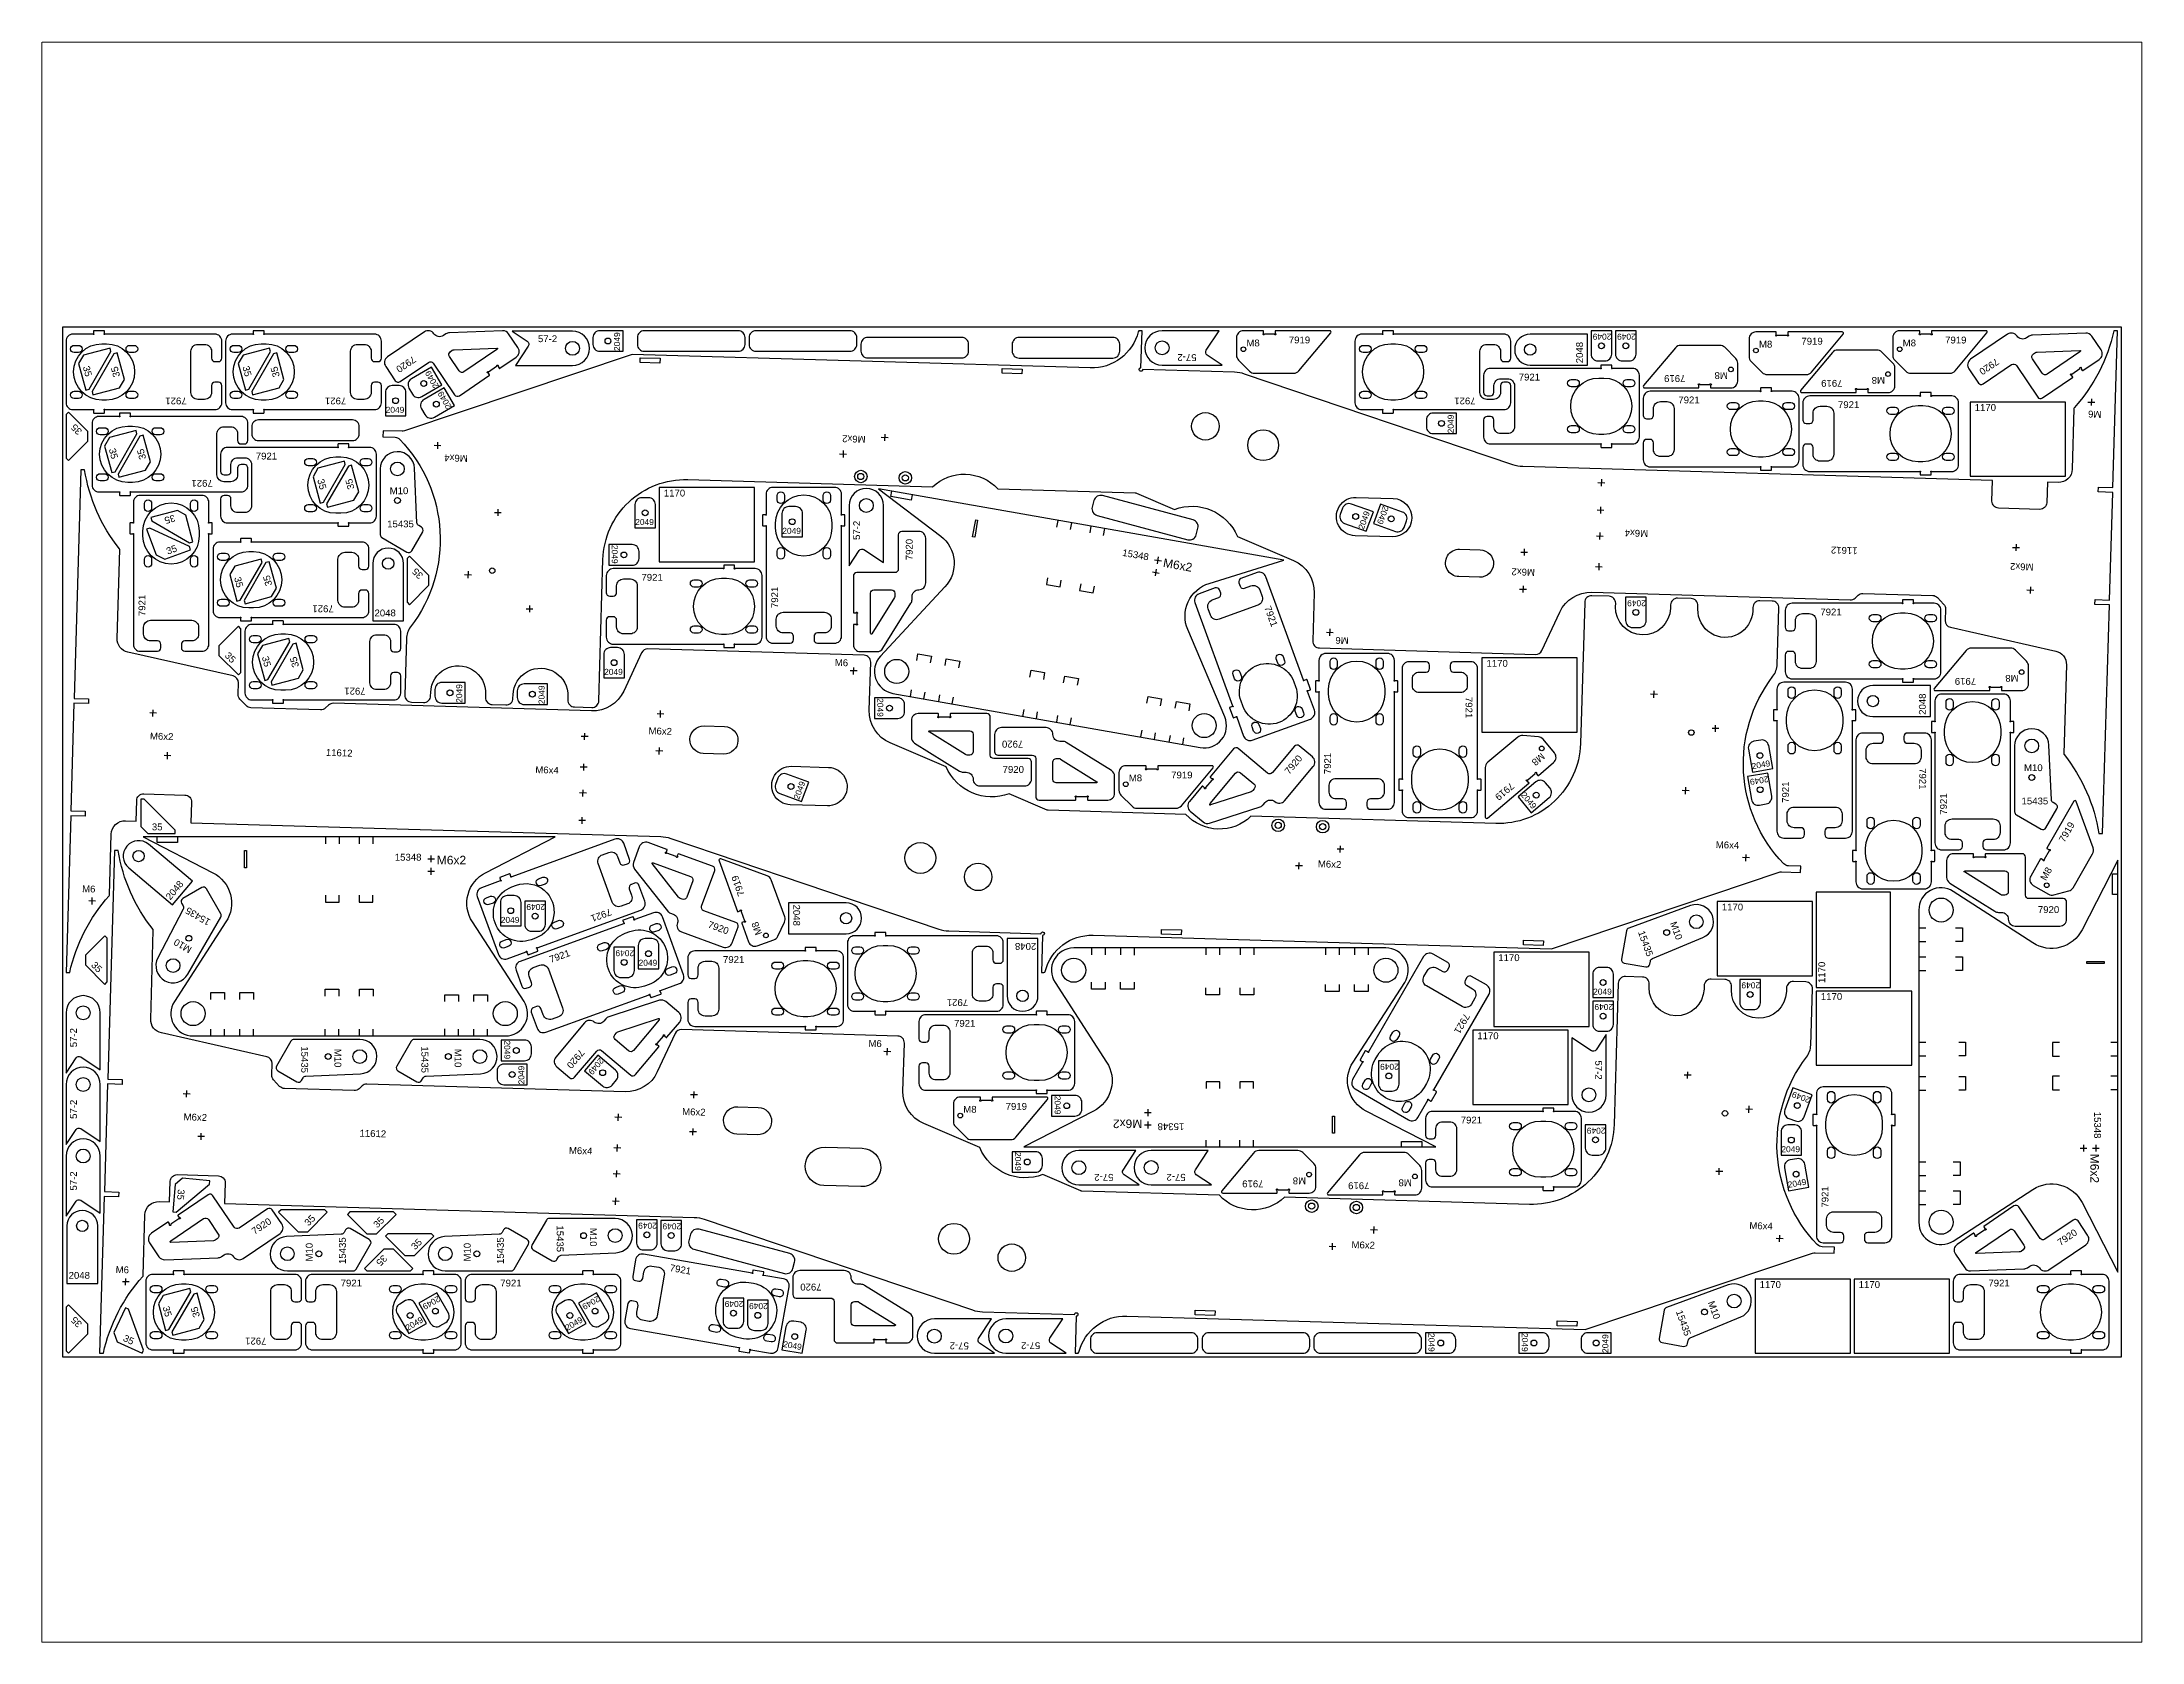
# Paper-space layout 'Layout' of a CAD drawing. Header units: millimetres, sheet in inches. Extents: x 0 to 10.5, y 0 to 8.
# The model-space entities are those that its viewports show. They can reach past a viewport. Long polylines and large blocks are cut down to what shows.
import ezdxf

# ---------------------------------------------------------------- set-up
doc = ezdxf.new("R2010")
doc.units = ezdxf.units.MM
doc.header["$MEASUREMENT"] = 0
for name, color, linetype, true_color in [('CUT_OUTER', 7, 'Continuous', 0xffffff), ('Gravír', 1, 'Continuous', 0xff0000), ('Sheet', 18, 'Continuous', 0x000000)]:
    doc.layers.add(name, color=color, linetype=linetype, true_color=true_color)
doc.styles.add('Arial', font='txt', dxfattribs={"height": 0.2})

psp = doc.layouts.new('Layout')

msp = doc.modelspace()

# ---------------------------------------------------------------- texts
at = {"color": 1, "true_color": 0xff0000, "attachment_point": 7, "style": 'Arial'}
for s, insert, char_height, rotation in [('15348', (1543.5, 1166.9), 10, 350), ('M6x2', (1602.8, 1150.9), 12.5, 350), ('M6x2', (1573.2, 345.8), 12.5, 180), ('15348', (1634.4, 340.3), 10, 180), ('15348', (2960.1, 356.9), 10, 270), ('M6x2', (2954.6, 295.7), 12.5, 270)]:
    msp.add_mtext(s, dxfattribs=dict(at, insert=insert, char_height=char_height, rotation=rotation))
for s, insert, char_height in [('15348', (484.1, 722.7), 10), ('M6x2', (545.3, 717.2), 12.5)]:
    msp.add_mtext(s, dxfattribs=dict(at, insert=insert, char_height=char_height))
at = {"layer": 'Gravír', "color": 1, "true_color": 0xff0000, "attachment_point": 7, "style": 'Arial'}
for s, insert, char_height in [('57-2', (692.7, 1478.2), 10), ('M8', (1725, 1472), 10), ('7919', (1786.8, 1476.4), 10), ('M8', (2471.9, 1470.2), 10), ('7919', (2533.7, 1474.6), 10), ('M8', (2681.3, 1472), 10), ('7919', (2743.1, 1476.3), 10), ('7921', (2121.8, 1422.3), 10), ('2049', (470.8, 1375.2), 8.75), ('7921', (2354.4, 1389), 10), ('7921', (2587, 1382.1), 10), ('1170', (2786.2, 1378), 10), ('7921', (281.5, 1307.2), 10), ('M10', (476.6, 1256.7), 10), ('1170', (876.1, 1253.3), 10), ('15435', (473, 1208.3), 10), ('2049', (834.4, 1211.8), 8.75), ('2049', (1048.7, 1198.9), 8.75), ('7921', (843.5, 1130.5), 10), ('2048', (454.5, 1078.6), 10), ('7921', (2561.3, 1080), 10), ('1170', (2074.8, 1005.2), 10), ('2049', (789.1, 993.4), 8.75), ('7920', (1369.8, 850.6), 10), ('M10', (2858.1, 853.1), 10), ('M8', (1553.6, 838.2), 10), ('7919', (1615.4, 842.5), 10), ('15435', (2854.5, 804.6), 10), ('35', (130.1, 766.9), 10), ('1170', (2417.7, 650.1), 10), ('7920', (2878.3, 646.4), 10), ('2049', (638.5, 632), 8.75), ('7921', (962.3, 573.6), 10), ('1170', (2092, 576.3), 10), ('2049', (839.3, 569.5), 8.75), ('2049', (2230.2, 527.5), 8.75), ('1170', (2562.1, 519.7), 10), ('7921', (1299, 480.6), 10), ('1170', (2061.4, 462.5), 10), ('7919', (1374.2, 359.6), 10), ('M8', (1312.4, 355.3), 10), ('7921', (2037.3, 339.7), 10), ('2049', (2504.5, 297.9), 8.75), ('2048', (8.8, 113.4), 10), ('7921', (405.2, 102.2), 10), ('7921', (637.8, 102.2), 10), ('1170', (2472.8, 100), 10), ('1170', (2617.2, 100), 10), ('7921', (2806.2, 102.2), 10)]:
    msp.add_mtext(s, dxfattribs=dict(at, insert=insert, char_height=char_height))
for s, insert, char_height, rotation in [('2049', (812.5, 1465.5), 8.75, 90), ('2048', (2215.6, 1447.6), 10, 90), ('2049', (2256.8, 1490.8), 8.75, 180), ('2049', (2292.3, 1490.8), 8.75, 180), ('35', (29.3, 1442.2), 10, 285), ('35', (84, 1428.8), 10, 105), ('35', (261.9, 1442.2), 10, 285), ('35', (316.7, 1428.8), 10, 105), ('7920', (510.5, 1459), 10, 214.1455), ('57-2', (1652.4, 1461), 10, 180), ('7920', (2817.3, 1455.7), 10, 214.1455), ('2049', (548.9, 1414.4), 8.75, 120), ('7919', (2364.7, 1430.4), 10, 180), ('M8', (2426.5, 1434.7), 10, 180), ('7919', (2593.6, 1423.5), 10, 180), ('M8', (2655.5, 1427.8), 10, 180), ('7921', (180.8, 1397.8), 10, 180), ('7921', (413.4, 1397.8), 10, 180), ('2049', (567.3, 1384.4), 8.75, 120), ('7921', (2059, 1397.8), 10, 180), ('M6', (2971, 1378.1), 10, 178.3038), ('35', (29.3, 1349.3), 10, 135), ('2049', (2027.2, 1345.5), 8.75, 90), ('35', (67.2, 1322.2), 10, 285), ('35', (122, 1308.8), 10, 105), ('M6x2', (1170.3, 1341.8), 10, 178.3038), ('M6x4', (590.5, 1313.9), 10, 178.3038), ('7921', (218.8, 1277.8), 10, 180), ('35', (370.9, 1277.5), 10, 285), ('35', (425.6, 1265.2), 10, 105), ('35', (162.5, 1227.1), 10, 195), ('2049', (1896, 1204.6), 8.75, 70), ('2049', (1924.2, 1240.5), 8.75, 250), ('57-2', (1162.2, 1190.1), 10, 90), ('M6x4', (2310.5, 1204.5), 10, 178.3038), ('35', (153.3, 1168.5), 10, 20), ('2049', (800.1, 1182.8), 8.75, 270), ('7920', (1238.8, 1160.6), 10, 90), ('11612', (2615.7, 1179.4), 10, 178.3038), ('35', (249.7, 1134.8), 10, 285), ('35', (305.7, 1124.6), 10, 105), ('35', (526.4, 1139.3), 10, 135), ('M6x2', (2145.6, 1147.9), 10, 178.3038), ('M6x2', (2872.1, 1155.6), 10, 178.3038), ('7921', (120.8, 1079.2), 10, 90), ('7921', (1042.8, 1090.9), 10, 90), ('2049', (2307, 1102.4), 8.75, 180), ('7921', (395.1, 1094.9), 10, 180), ('7921', (1750.8, 1091.7), 10, 290), ('M6', (1874.2, 1048.4), 10, 178.3038), ('35', (235.4, 1020.7), 10, 315), ('35', (290.1, 1019.3), 10, 285), ('35', (344.8, 1005.9), 10, 105), ('M6', (1125.1, 1006.5), 10, 358.3038), ('2049', (582.4, 952.9), 8.75, 90), ('7919', (2788.3, 989.2), 10, 180), ('M8', (2850.2, 993.6), 10, 180), ('7921', (441.6, 974.9), 10, 180), ('2049', (702.4, 950.9), 8.75, 90), ('2049', (1187, 959.6), 8.75, 270), ('7921', (2044.2, 961.4), 10, 270), ('2048', (2715.1, 935.3), 10, 90), ('M6x2', (127.2, 899.3), 10, 358.3038), ('M6x2', (853.7, 907), 10, 358.3038), ('7920', (1399.9, 897.7), 10, 180), ('11612', (383.5, 875.4), 10, 358.3038), ('M6x4', (688.7, 850.3), 10, 358.3038), ('7920', (1787.4, 847.6), 10, 50), ('7921', (1848.4, 848.9), 10, 90), ('M8', (2154.5, 880.5), 10, 220), ('2049', (2462.1, 855.8), 8.75, 10), ('7921', (2705.3, 857.6), 10, 270), ('2049', (1073.2, 811), 8.75, 70), ('7919', (2109.9, 837.4), 10, 220), ('2049', (2484.8, 846.3), 8.75, 190), ('7921', (2515.7, 807), 10, 90), ('2049', (2124.3, 818), 8.75, 310), ('7921', (2745.9, 789.8), 10, 90), ('7919', (2917, 748.5), 10, 60), ('M6x4', (2408.8, 741), 10, 358.3038), ('M6x2', (1829, 713.1), 10, 358.3038), ('M8', (2889.9, 692.8), 10, 60), ('M6', (28.3, 676.8), 10, 358.3038), ('2048', (157.1, 664.6), 10, 50), ('7919', (994.3, 673.2), 10, 110), ('15435', (216.6, 636.4), 10, 150), ('2049', (703, 659.8), 8.75, 180), ('7921', (797.7, 653.4), 10, 200), ('2048', (1064.5, 658.8), 10, 270), ('7920', (939.3, 625.6), 10, 340), ('M8', (1019.6, 616.6), 10, 110), ('15435', (2295.3, 618.6), 10, 290), ('M10', (2342, 631.8), 10, 290), ('M10', (189.3, 596.2), 10, 150), ('7921', (711.4, 573.5), 10, 20), ('2049', (832.8, 592.5), 8.75, 180), ('2048', (1418.8, 603), 10, 180), ('35', (40.7, 569.7), 10, 315), ('1170', (2568.5, 544.5), 10, 90), ('7921', (1319.5, 521.1), 10, 180), ('2049', (2473.5, 545.6), 8.75, 180), ('7921', (2042.5, 501.3), 10, 240), ('2049', (2259.3, 514.1), 8.75, 180), ('57-2', (21, 450.9), 10, 90), ('2049', (643.4, 460.8), 8.75, 270), ('M6', (1174.1, 451.6), 10, 358.3038), ('15435', (347.6, 452.3), 10, 270), ('M10', (396, 448.7), 10, 270), ('15435', (522.7, 452.3), 10, 270), ('M10', (571.1, 448.7), 10, 270), ('7920', (753.7, 449), 10, 230), ('2049', (782.6, 436.4), 8.75, 230), ('57-2', (2233.1, 431.7), 10, 270), ('2049', (673, 396.8), 8.75, 90), ('2049', (1947, 426.9), 8.75, 180), ('57-2', (21, 346.5), 10, 90), ('2049', (1445.4, 380.2), 8.75, 270), ('2049', (2547.5, 377.7), 8.75, 160), ('M6x2', (176.2, 344.4), 10, 358.3038), ('M6x2', (902.7, 352.1), 10, 358.3038), ('11612', (432.5, 320.6), 10, 358.3038), ('2049', (2248.2, 333.8), 8.75, 180), ('M6x4', (737.7, 295.5), 10, 358.3038), ('2049', (1387.8, 298.2), 8.75, 270), ('57-2', (21, 242.1), 10, 90), ('57-2', (1531.2, 266.5), 10, 180), ('57-2', (1636.5, 266.6), 10, 180), ('7919', (1750, 257), 10, 180), ('M8', (1811.9, 261.3), 10, 180), ('7919', (1904.3, 254.3), 10, 180), ('M8', (1966.1, 258.6), 10, 180), ('2049', (2514.7, 245.9), 8.75, 10), ('7921', (2573.3, 217.3), 10, 90), ('35', (167.9, 244.4), 10, 265), ('7920', (279.8, 177.3), 10, 34.1456), ('35', (358.4, 189.6), 10, 45), ('35', (458.8, 186.7), 10, 45), ('15435', (719.8, 191.3), 10, 270), ('M10', (768.3, 187.7), 10, 270), ('2049', (865.9, 195.4), 8.75, 180), ('2049', (901.4, 194.4), 8.75, 180), ('M6x4', (2457.7, 186.1), 10, 358.3038), ('7920', (2911.1, 161), 10, 34.1456), ('M10', (364.5, 138.7), 10, 90), ('15435', (412.9, 135.1), 10, 90), ('35', (513.9, 154.9), 10, 45), ('M10', (594.7, 138.7), 10, 90), ('15435', (643.1, 135.1), 10, 90), ('M6x2', (1878, 158.2), 10, 358.3038), ('M6', (77.2, 121.9), 10, 358.3038), ('35', (466.8, 149.3), 10, 225), ('7921', (884.1, 124.8), 10, 350), ('7920', (1106, 106.6), 10, 180), ('35', (145.6, 72.2), 10, 285), ('35', (200.4, 58.8), 10, 105), ('2049', (546.9, 89.2), 8.75, 210), ('2049', (779.5, 89.2), 8.75, 210), ('2049', (992, 81.3), 8.75, 180), ('2049', (1027.5, 78.2), 8.75, 180), ('15435', (2350.4, 65.7), 10, 290), ('M10', (2397.1, 79), 10, 290), ('35', (29.3, 48.6), 10, 135), ('35', (87.1, 23.4), 10, 335), ('2049', (502.9, 37.4), 8.75, 30), ('2049', (735.5, 37.4), 8.75, 30), ('2049', (1990.2, 34.5), 8.75, 270), ('2049', (2126.2, 34.5), 8.75, 270), ('2049', (2252.5, 5.5), 8.75, 90), ('7921', (297.1, 27.8), 10, 180), ('2049', (1049.4, 14.2), 8.75, 350), ('57-2', (1320.6, 21), 10, 180), ('57-2', (1424.6, 21.2), 10, 180)]:
    msp.add_mtext(s, dxfattribs=dict(at, insert=insert, char_height=char_height, rotation=rotation))

# ---------------------------------------------------------------- linework, layer by layer
at = {"color": 7, "true_color": 0xffffff}
for points in [[(232, 1480, 0.414214), (222, 1490), (61.9, 1490, 0.267949), (61.4, 1489.7, -1.303225), (60.7, 1490.4, 0.267949), (61, 1490.9), (61, 1494.5, 0.414214), (60.5, 1495), (45.5, 1495, 0.414214), (45, 1494.5), (45, 1490.9, 0.267949), (45.2, 1490.4, -1.303225), (44.6, 1489.7, 0.267949), (44.1, 1490), (15, 1490, 0.414214), (5, 1480), (5, 1390, 0.414214), (15, 1380), (44.1, 1380, 0.267949), (44.6, 1380.2, -1.303225), (45.2, 1379.6, 0.267949), (45, 1379.1), (45, 1375.5, 0.414214), (45.5, 1375), (60.5, 1375, 0.414214), (61, 1375.5), (61, 1379.1, 0.267949), (60.7, 1379.6, -1.732051), (61.5, 1380), (222, 1380, 0.414214), (232, 1390), (232, 1415, 0.414214), (227, 1420), (222, 1420, 0.414214), (217, 1415), (217, 1405, -0.414214), (207, 1395), (197, 1395, -0.414214), (187, 1405), (187, 1465, -0.414214), (197, 1475), (207, 1475, -0.414214), (217, 1465), (217, 1455, 0.414214), (222, 1450), (227, 1450, 0.414214), (232, 1455)], [(23.2, 1473.7, -1), (23.2, 1463.2), (16.8, 1463.2, -1), (16.8, 1473.7)], [(64, 1476, -1), (64, 1394), (57, 1394, -1), (57, 1476)], [(104.2, 1473.7, -1), (104.2, 1463.2), (97.7, 1463.2, -1), (97.7, 1473.7)], [(464.6, 1480, 0.414214), (454.6, 1490), (294.5, 1490, 0.267949), (294.1, 1489.7, -1.303225), (293.4, 1490.4, 0.267949), (293.6, 1490.9), (293.6, 1494.5, 0.414214), (293.1, 1495), (278.1, 1495, 0.414214), (277.6, 1494.5), (277.6, 1490.9, 0.267949), (277.9, 1490.4, -1.303225), (277.2, 1489.7, 0.267949), (276.8, 1490), (247.6, 1490, 0.414214), (237.6, 1480), (237.6, 1390, 0.414214), (247.6, 1380), (276.8, 1380, 0.267949), (277.2, 1380.2, -1.303225), (277.9, 1379.6, 0.267949), (277.6, 1379.1), (277.6, 1375.5, 0.414214), (278.1, 1375), (293.1, 1375, 0.414214), (293.6, 1375.5), (293.6, 1379.1, 0.267949), (293.4, 1379.6, -1.732051), (294.1, 1380), (454.6, 1380, 0.414214), (464.6, 1390), (464.6, 1415, 0.414214), (459.6, 1420), (454.6, 1420, 0.414214), (449.6, 1415), (449.6, 1405, -0.414214), (439.6, 1395), (429.6, 1395, -0.414214), (419.6, 1405), (419.6, 1465, -0.414214), (429.6, 1475), (439.6, 1475, -0.414214), (449.6, 1465), (449.6, 1455, 0.414214), (454.6, 1450), (459.6, 1450, 0.414214), (464.6, 1455)], [(255.9, 1473.7, -1), (255.9, 1463.2), (249.4, 1463.2, -1), (249.4, 1473.7)], [(296.6, 1476, -1), (296.6, 1394), (289.6, 1394, -1), (289.6, 1476)], [(336.9, 1473.7, -1), (336.9, 1463.2), (330.4, 1463.2, -1), (330.4, 1473.7)], [(2994.3, 1494.8), (2988.9, 1495, -0.128983), (2931.4, 1383, 0.177145), (2930.9, 1381.8), (2928.3, 1293.3, -0.414214), (2907.7, 1273.9), (2892.2, 1274.4), (2891.3, 1244.4, -0.414214), (2881, 1234.7), (2821.1, 1236.5, -0.414214), (2811.4, 1246.7), (2812.2, 1276.7), (2127.7, 1297, -0.074313), (2113.2, 1299.6), (1722.4, 1431.9, 0.074313), (1707.8, 1434.5), (1573.7, 1438.5, -1), (1568.7, 1438.4, -0.429408), (1571.3, 1440.9), (1572.9, 1494.9), (1569.5, 1495, 0.351484), (1567.5, 1493.5, -0.351484), (1497.5, 1440.7), (829.8, 1460.5), (498.1, 1348.9, -0.088784), (494.7, 1348.4), (466.9, 1349.2), (466.6, 1340.2), (484.5, 1339.7, -0.195996), (491.4, 1336.6, -0.370573), (507.1, 1063.4, 0.156999), (500.9, 1046), (498.5, 964.1, 0.414214), (508.2, 953.8), (526, 953.3, 0.414214), (536.3, 963), (536.5, 968, -1), (616.4, 965.6), (616.3, 960.6, 0.414214), (626, 950.3), (646, 949.7, 0.414214), (656.3, 959.4), (656.4, 964.4, -1), (736.4, 962), (736.2, 957, 0.414214), (745.9, 946.8), (771.1, 946, 0.414214), (781.4, 955.7), (787.4, 1161.6, -0.414214), (910.9, 1278), (1267.7, 1267.4, -0.421053), (1362.6, 1264.6), (1563, 1258.7, -0.094015), (1564.8, 1258.3), (1620, 1234.7, -0.4), (1711.9, 1195.3), (1793.5, 1160.4, -0.308197), (1823.8, 1112.9), (1821.7, 1043, 0.414214), (1831.4, 1032.7), (2146.3, 1023.3, 0.2997), (2155.6, 1029.1), (2181.7, 1085.1, -0.2997), (2228.5, 1113.9), (2604.8, 1102.8, 0.198912), (2611.9, 1105.5), (2616.2, 1109.5, -0.198912), (2623.3, 1112.3), (2725, 1109.2, -0.198912), (2732, 1106.1), (2740.9, 1096.7, -0.198912), (2743.6, 1089.5), (2743.1, 1072.9, 0.359037), (2750.9, 1062.8), (2904.2, 1028.3, -0.359037), (2919.8, 1008.2), (2916, 878.9, 0.177176), (2916.4, 877.6, -0.128909), (2967.2, 762.5), (2972.6, 762.4), (2982.5, 1095.6), (2961.5, 1096.2), (2961.7, 1103.2), (2982.7, 1102.6), (2987.3, 1259.5), (2966.3, 1260.2), (2966.5, 1267.2), (2987.5, 1266.5)], [(649.9, 1490.6, 0.258618), (641.2, 1495), (563.8, 1492.1, 0.140541), (558.6, 1490.4), (555, 1487.9, -0.414214), (541.1, 1490.6, 0.414214), (527.2, 1493.3), (473.4, 1456.8, 0.414214), (470.8, 1442.9), (484.8, 1422.2, 0.414214), (491.8, 1420.9), (533.1, 1448.9, -0.414214), (540.1, 1447.6), (571.2, 1401.7, 0.414214), (578.2, 1400.3), (622, 1430.1, 0.414214), (622.2, 1430.8), (620.4, 1433.3, 0.317837), (619.9, 1433.5, -1.585786), (620.2, 1435.3, 0.317837), (620.8, 1435.3), (632.5, 1443.3, 0.317837), (632.8, 1443.8, -1.585786), (634.5, 1443.5, 0.317837), (634.5, 1442.9), (636.2, 1440.3, 0.414214), (636.9, 1440.2), (660.9, 1456.5, 0.414214), (663.6, 1470.4)], [(633.7, 1469.4, -0.270547), (632.8, 1467.6), (584.8, 1435.1, -0.414214), (577.9, 1436.4), (563.6, 1457.5, -0.414214), (564.9, 1464.4), (567.9, 1466.5, -0.140541), (570.5, 1467.3), (632.7, 1469.6, -0.125244)], [(655.2, 1494.3), (677.2, 1479.6, -0.414213), (678.6, 1472.7), (659.8, 1444.3), (743, 1444.3, 1), (743, 1494.3)], [(816.7, 1465), (816.7, 1495), (782.7, 1495, 0.414214), (772.7, 1485), (772.7, 1475, 0.414214), (782.7, 1465)], [(1689.9, 1445), (1667.9, 1459.6, -0.414213), (1666.5, 1466.6), (1685.3, 1495), (1602.1, 1495, 1), (1602.1, 1445)], [(1710.6, 1459.1, 0.198912), (1713.5, 1452.1), (1729.7, 1435.9, 0.198912), (1736.7, 1433), (1793.9, 1433, 0.221695), (1801.6, 1436.6), (1847.8, 1491.7, 0.63707), (1846.3, 1495), (1767.6, 1495, 0.414214), (1767.1, 1494.5), (1767.1, 1491.4, 0.317837), (1767.4, 1490.9, -1.585786), (1766.2, 1489.7, 0.317837), (1765.7, 1490), (1751.5, 1490, 0.317837), (1751, 1489.7, -1.585786), (1749.8, 1490.9, 0.317837), (1750.1, 1491.4), (1750.1, 1494.5, 0.414214), (1749.6, 1495), (1720.6, 1495, 0.414214), (1710.6, 1485)], [(2110.2, 1480, 0.414214), (2100.2, 1490), (1940.1, 1490, 0.267949), (1939.7, 1489.7, -1.303225), (1939, 1490.4, 0.267949), (1939.2, 1490.9), (1939.2, 1494.5, 0.414214), (1938.7, 1495), (1923.7, 1495, 0.414214), (1923.2, 1494.5), (1923.2, 1490.9, 0.267949), (1923.5, 1490.4, -1.303225), (1922.8, 1489.7, 0.267949), (1922.4, 1490), (1893.2, 1490, 0.414214), (1883.2, 1480), (1883.2, 1390, 0.414214), (1893.2, 1380), (1922.4, 1380, 0.267949), (1922.8, 1380.2, -1.303225), (1923.5, 1379.6, 0.267949), (1923.2, 1379.1), (1923.2, 1375.5, 0.414214), (1923.7, 1375), (1938.7, 1375, 0.414214), (1939.2, 1375.5), (1939.2, 1379.1, 0.267949), (1939, 1379.6, -1.732051), (1939.7, 1380), (2100.2, 1380, 0.414214), (2110.2, 1390), (2110.2, 1415, 0.414214), (2105.2, 1420), (2100.2, 1420, 0.414214), (2095.2, 1415), (2095.2, 1405, -0.414214), (2085.2, 1395), (2075.2, 1395, -0.414214), (2065.2, 1405), (2065.2, 1465, -0.414214), (2075.2, 1475), (2085.2, 1475, -0.414214), (2095.2, 1465), (2095.2, 1455, 0.414214), (2100.2, 1450), (2105.2, 1450, 0.414214), (2110.2, 1455)], [(1901.5, 1473.7, -1), (1901.5, 1463.2), (1895, 1463.2, -1), (1895, 1473.7)], [(1942.2, 1476, -1), (1942.2, 1394), (1935.2, 1394, -1), (1935.2, 1476)], [(1982.5, 1473.7, -1), (1982.5, 1463.2), (1976, 1463.2, -1), (1976, 1473.7)], [(2222.1, 1445), (2222.1, 1490), (2138.4, 1490, 1), (2138.4, 1445)], [(2257.3, 1495), (2227.3, 1495), (2227.3, 1461, 0.414214), (2237.3, 1451), (2247.3, 1451, 0.414214), (2257.3, 1461)], [(2292.8, 1495), (2262.8, 1495), (2262.8, 1461, 0.414214), (2272.8, 1451), (2282.8, 1451, 0.414214), (2292.8, 1461)], [(2440.9, 1447.6, 0.198912), (2438, 1454.7), (2421.9, 1470.8, 0.198912), (2414.8, 1473.7), (2357.6, 1473.7, 0.221695), (2350, 1470.2), (2303.7, 1415, 0.63707), (2305.2, 1411.7), (2383.9, 1411.7, 0.414214), (2384.4, 1412.2), (2384.4, 1415.3, 0.317837), (2384.1, 1415.8, -1.585786), (2385.4, 1417.1, 0.317837), (2385.8, 1416.7), (2400, 1416.7, 0.317837), (2400.5, 1417.1, -1.585786), (2401.8, 1415.8, 0.317837), (2401.4, 1415.3), (2401.4, 1412.2, 0.414214), (2401.9, 1411.7), (2430.9, 1411.7, 0.414214), (2440.9, 1421.7)], [(2457.5, 1457.3, 0.198912), (2460.4, 1450.3), (2476.6, 1434.1, 0.198912), (2483.6, 1431.2), (2540.8, 1431.2, 0.221695), (2548.5, 1434.8), (2594.7, 1489.9, 0.63707), (2593.2, 1493.2), (2514.5, 1493.2, 0.414214), (2514, 1492.7), (2514, 1489.6, 0.317837), (2514.3, 1489.1, -1.585786), (2513, 1487.9, 0.317837), (2512.6, 1488.2), (2498.4, 1488.2, 0.317837), (2497.9, 1487.9, -1.585786), (2496.7, 1489.1, 0.317837), (2497, 1489.6), (2497, 1492.7, 0.414214), (2496.5, 1493.2), (2467.5, 1493.2, 0.414214), (2457.5, 1483.2)], [(2666.9, 1459.1, 0.198912), (2669.8, 1452), (2685.9, 1435.9, 0.198912), (2693, 1433), (2750.2, 1433, 0.221695), (2757.8, 1436.5), (2804.1, 1491.7, 0.63707), (2802.6, 1495), (2723.9, 1495, 0.414214), (2723.4, 1494.5), (2723.4, 1491.4, 0.317837), (2723.7, 1490.9, -1.585786), (2722.4, 1489.6, 0.317837), (2721.9, 1490), (2707.8, 1490, 0.317837), (2707.3, 1489.6, -1.585786), (2706, 1490.9, 0.317837), (2706.4, 1491.4), (2706.4, 1494.5, 0.414214), (2705.9, 1495), (2676.9, 1495, 0.414214), (2666.9, 1485)], [(2956.7, 1487.2, 0.258618), (2948, 1491.6), (2870.6, 1488.7, 0.140541), (2865.4, 1487), (2861.8, 1484.6, -0.414214), (2847.9, 1487.2, 0.414214), (2834, 1489.9), (2780.2, 1453.4, 0.414214), (2777.6, 1439.5), (2791.6, 1418.8, 0.414214), (2798.5, 1417.5), (2839.9, 1445.6, -0.414214), (2846.9, 1444.2), (2878, 1398.3, 0.414214), (2885, 1397), (2928.8, 1426.7, 0.414214), (2929, 1427.4), (2927.2, 1430, 0.317837), (2926.7, 1430.2, -1.585786), (2927, 1431.9, 0.317837), (2927.6, 1431.9), (2939.3, 1439.9, 0.317837), (2939.5, 1440.4, -1.585786), (2941.3, 1440.1, 0.317837), (2941.3, 1439.5), (2943, 1436.9, 0.414214), (2943.7, 1436.8), (2967.7, 1453.1, 0.414214), (2970.4, 1467)], [(552.8, 1416.1), (537.8, 1442), (508.3, 1425, 0.414214), (504.7, 1411.4), (509.7, 1402.7, 0.414214), (523.3, 1399.1)], [(2070.6, 1340, 0.414214), (2080.6, 1330), (2240.7, 1330, 0.267949), (2241.1, 1330.3, -1.303225), (2241.8, 1329.6, 0.267949), (2241.6, 1329.1), (2241.6, 1325.5, 0.414214), (2242.1, 1325), (2257.1, 1325, 0.414214), (2257.6, 1325.5), (2257.6, 1329.1, 0.267949), (2257.3, 1329.6, -1.303225), (2258, 1330.3, 0.267949), (2258.4, 1330), (2287.6, 1330, 0.414214), (2297.6, 1340), (2297.6, 1430, 0.414214), (2287.6, 1440), (2258.4, 1440, 0.267949), (2258, 1439.8, -1.303225), (2257.3, 1440.4, 0.267949), (2257.6, 1440.9), (2257.6, 1444.5, 0.414214), (2257.1, 1445), (2242.1, 1445, 0.414214), (2241.6, 1444.5), (2241.6, 1440.9, 0.267949), (2241.8, 1440.4, -1.732051), (2241.1, 1440), (2080.6, 1440, 0.414214), (2070.6, 1430), (2070.6, 1405, 0.414214), (2075.6, 1400), (2080.6, 1400, 0.414214), (2085.6, 1405), (2085.6, 1415, -0.414214), (2095.6, 1425), (2105.6, 1425, -0.414214), (2115.6, 1415), (2115.6, 1355, -0.414214), (2105.6, 1345), (2095.6, 1345, -0.414214), (2085.6, 1355), (2085.6, 1365, 0.414214), (2080.6, 1370), (2075.6, 1370, 0.414214), (2070.6, 1365)], [(2669.9, 1440.7, 0.198912), (2667, 1447.8), (2650.8, 1463.9, 0.198912), (2643.7, 1466.9), (2586.6, 1466.9, 0.221695), (2578.9, 1463.3), (2532.6, 1408.1, 0.63707), (2534.2, 1404.9), (2612.9, 1404.9, 0.414214), (2613.4, 1405.4), (2613.4, 1408.4, 0.317837), (2613.1, 1408.9, -1.585786), (2614.3, 1410.2, 0.317837), (2614.8, 1409.9), (2629, 1409.9, 0.317837), (2629.4, 1410.2, -1.585786), (2630.7, 1408.9, 0.317837), (2630.4, 1408.4), (2630.4, 1405.4, 0.414214), (2630.9, 1404.9), (2659.9, 1404.9, 0.414214), (2669.9, 1414.9)], [(2940.5, 1466.1, -0.270547), (2939.6, 1464.2), (2891.6, 1431.7, -0.414214), (2884.7, 1433), (2870.4, 1454.1, -0.414214), (2871.7, 1461.1), (2874.7, 1463.1, -0.140541), (2877.3, 1463.9), (2939.5, 1466.3, -0.125244)], [(470.3, 1371), (500.3, 1371), (500.3, 1405, 0.414214), (490.3, 1415), (480.3, 1415, 0.414214), (470.3, 1405)], [(571.1, 1386), (556.1, 1412), (526.7, 1395, 0.414214), (523, 1381.3), (528, 1372.7, 0.414214), (541.7, 1369)], [(2198.3, 1413.3, -1), (2198.3, 1423.8), (2204.8, 1423.8, -1), (2204.8, 1413.3)], [(2238.6, 1344, -1), (2238.6, 1426), (2245.6, 1426, -1), (2245.6, 1344)], [(2279.3, 1413.3, -1), (2279.3, 1423.8), (2285.8, 1423.8, -1), (2285.8, 1413.3)], [(2303.2, 1306.7, 0.414214), (2313.2, 1296.7), (2473.3, 1296.7, 0.267949), (2473.8, 1297, -1.303225), (2474.5, 1296.3, 0.267949), (2474.2, 1295.9), (2474.2, 1292.2, 0.414214), (2474.7, 1291.7), (2489.7, 1291.7, 0.414214), (2490.2, 1292.2), (2490.2, 1295.9, 0.267949), (2490, 1296.3, -1.303225), (2490.6, 1297, 0.267949), (2491.1, 1296.7), (2520.2, 1296.7, 0.414214), (2530.2, 1306.7), (2530.2, 1396.7, 0.414214), (2520.2, 1406.7), (2491.1, 1406.7, 0.267949), (2490.6, 1406.5, -1.303225), (2490, 1407.2, 0.267949), (2490.2, 1407.6), (2490.2, 1411.2, 0.414214), (2489.7, 1411.7), (2474.7, 1411.7, 0.414214), (2474.2, 1411.2), (2474.2, 1407.6, 0.267949), (2474.5, 1407.2, -1.732051), (2473.7, 1406.7), (2313.2, 1406.7, 0.414214), (2303.2, 1396.7), (2303.2, 1371.7, 0.414214), (2308.2, 1366.7), (2313.2, 1366.7, 0.414214), (2318.2, 1371.7), (2318.2, 1381.7, -0.414214), (2328.2, 1391.7), (2338.2, 1391.7, -0.414214), (2348.2, 1381.7), (2348.2, 1321.7, -0.414214), (2338.2, 1311.7), (2328.2, 1311.7, -0.414214), (2318.2, 1321.7), (2318.2, 1331.7, 0.414214), (2313.2, 1336.7), (2308.2, 1336.7, 0.414214), (2303.2, 1331.7)], [(23.2, 1406.7, -1), (23.2, 1396.2), (16.8, 1396.2, -1), (16.8, 1406.7)], [(104.2, 1406.7, -1), (104.2, 1396.2), (97.7, 1396.2, -1), (97.7, 1406.7)], [(255.9, 1406.7, -1), (255.9, 1396.2), (249.4, 1396.2, -1), (249.4, 1406.7)], [(336.9, 1406.7, -1), (336.9, 1396.2), (330.4, 1396.2, -1), (330.4, 1406.7)], [(1901.5, 1406.7, -1), (1901.5, 1396.2), (1895, 1396.2, -1), (1895, 1406.7)], [(1982.5, 1406.7, -1), (1982.5, 1396.2), (1976, 1396.2, -1), (1976, 1406.7)], [(2431, 1380, -1), (2431, 1390.5), (2437.5, 1390.5, -1), (2437.5, 1380)], [(2471.2, 1310.7, -1), (2471.2, 1392.7), (2478.2, 1392.7, -1), (2478.2, 1310.7)], [(2512, 1380, -1), (2512, 1390.5), (2518.5, 1390.5, -1), (2518.5, 1380)], [(2535.8, 1299.9, 0.414214), (2545.8, 1289.9), (2706, 1289.9, 0.267949), (2706.4, 1290.1, -1.303225), (2707.1, 1289.4, 0.267949), (2706.8, 1289), (2706.8, 1285.4, 0.414214), (2707.3, 1284.9), (2722.3, 1284.9, 0.414214), (2722.8, 1285.4), (2722.8, 1289, 0.267949), (2722.6, 1289.4, -1.303225), (2723.3, 1290.1, 0.267949), (2723.7, 1289.9), (2752.8, 1289.9, 0.414214), (2762.8, 1299.9), (2762.8, 1389.9, 0.414214), (2752.8, 1399.9), (2723.7, 1399.9, 0.267949), (2723.3, 1399.6, -1.303225), (2722.6, 1400.3, 0.267949), (2722.8, 1400.7), (2722.8, 1404.4, 0.414214), (2722.3, 1404.9), (2707.3, 1404.9, 0.414214), (2706.8, 1404.4), (2706.8, 1400.7, 0.267949), (2707.1, 1400.3, -1.732051), (2706.3, 1399.9), (2545.8, 1399.9, 0.414214), (2535.8, 1389.9), (2535.8, 1364.9, 0.414214), (2540.8, 1359.9), (2545.8, 1359.9, 0.414214), (2550.8, 1364.9), (2550.8, 1374.9, -0.414214), (2560.8, 1384.9), (2570.8, 1384.9, -0.414214), (2580.8, 1374.9), (2580.8, 1314.9, -0.414214), (2570.8, 1304.9), (2560.8, 1304.9, -0.414214), (2550.8, 1314.9), (2550.8, 1324.9, 0.414214), (2545.8, 1329.9), (2540.8, 1329.9, 0.414214), (2535.8, 1324.9)], [(2663.6, 1373.1, -1), (2663.6, 1383.6), (2670.1, 1383.6, -1), (2670.1, 1373.1)], [(2703.8, 1303.9, -1), (2703.8, 1385.9), (2710.8, 1385.9, -1), (2710.8, 1303.9)], [(2744.6, 1373.1, -1), (2744.6, 1383.6), (2751.1, 1383.6, -1), (2751.1, 1373.1)], [(270, 1360, 0.414214), (260, 1370), (99.8, 1370, 0.267949), (99.4, 1369.7, -1.303225), (98.7, 1370.4, 0.267949), (99, 1370.9), (99, 1374.5, 0.414214), (98.5, 1375), (83.5, 1375, 0.414214), (83, 1374.5), (83, 1370.9, 0.267949), (83.2, 1370.4, -1.303225), (82.5, 1369.7, 0.267949), (82.1, 1370), (53, 1370, 0.414214), (43, 1360), (43, 1270, 0.414214), (53, 1260), (82.1, 1260, 0.267949), (82.5, 1260.2, -1.303225), (83.2, 1259.6, 0.267949), (83, 1259.1), (83, 1255.5, 0.414214), (83.5, 1255), (98.5, 1255, 0.414214), (99, 1255.5), (99, 1259.1, 0.267949), (98.7, 1259.6, -1.732051), (99.5, 1260), (260, 1260, 0.414214), (270, 1270), (270, 1295, 0.414214), (265, 1300), (260, 1300, 0.414214), (255, 1295), (255, 1285, -0.414214), (245, 1275), (235, 1275, -0.414214), (225, 1285), (225, 1345, -0.414214), (235, 1355), (245, 1355, -0.414214), (255, 1345), (255, 1335, 0.414214), (260, 1330), (265, 1330, 0.414214), (270, 1335)], [(61.2, 1353.7, -1), (61.2, 1343.2), (54.7, 1343.2, -1), (54.7, 1353.7)], [(102, 1356, -1), (102, 1274), (95, 1274, -1), (95, 1356)], [(142.2, 1353.7, -1), (142.2, 1343.2), (135.7, 1343.2, -1), (135.7, 1353.7)], [(2031.3, 1345), (2031.3, 1375), (1997.3, 1375, 0.414214), (1987.3, 1365), (1987.3, 1355, 0.414214), (1997.3, 1345)], [(2198.3, 1346.3, -1), (2198.3, 1356.8), (2204.8, 1356.8, -1), (2204.8, 1346.3)], [(2279.3, 1346.3, -1), (2279.3, 1356.8), (2285.8, 1356.8, -1), (2285.8, 1346.3)], [(230.3, 1225, 0.414214), (240.3, 1215), (400.4, 1215, 0.267949), (400.9, 1215.2, -1.303225), (401.5, 1214.6, 0.267949), (401.3, 1214.1), (401.3, 1210.5, 0.414214), (401.8, 1210), (416.8, 1210, 0.414214), (417.3, 1210.5), (417.3, 1214.1, 0.267949), (417, 1214.6, -1.303225), (417.7, 1215.2, 0.267949), (418.2, 1215), (447.3, 1215, 0.414214), (457.3, 1225), (457.3, 1315, 0.414214), (447.3, 1325), (418.2, 1325, 0.267949), (417.7, 1324.7, -1.303225), (417, 1325.4, 0.267949), (417.3, 1325.9), (417.3, 1329.5, 0.414214), (416.8, 1330), (401.8, 1330, 0.414214), (401.3, 1329.5), (401.3, 1325.9, 0.267949), (401.5, 1325.4, -1.732051), (400.8, 1325), (240.3, 1325, 0.414214), (230.3, 1315), (230.3, 1290, 0.414214), (235.3, 1285), (240.3, 1285, 0.414214), (245.3, 1290), (245.3, 1300, -0.414214), (255.3, 1310), (265.3, 1310, -0.414214), (275.3, 1300), (275.3, 1240, -0.414214), (265.3, 1230), (255.3, 1230, -0.414214), (245.3, 1240), (245.3, 1250, 0.414214), (240.3, 1255), (235.3, 1255, 0.414214), (230.3, 1250)], [(462.9, 1197.8, 0.267949), (465.4, 1193.5), (501.8, 1172.5, 0.414214), (508.7, 1174.3), (524.7, 1202, 0.414214), (522.8, 1208.8), (518.9, 1211.1, -0.256076), (516.4, 1215.2), (512.9, 1294.8, 0.978023), (462.9, 1293.7)], [(2431, 1313, -1), (2431, 1323.5), (2437.5, 1323.5, -1), (2437.5, 1313)], [(2512, 1313, -1), (2512, 1323.5), (2518.5, 1323.5, -1), (2518.5, 1313)], [(2663.6, 1306.1, -1), (2663.6, 1316.6), (2670.1, 1316.6, -1), (2670.1, 1306.1)], [(2744.6, 1306.1, -1), (2744.6, 1316.6), (2751.1, 1316.6, -1), (2751.1, 1306.1)], [(5, 560), (10.4, 559.9, -0.128983), (67.9, 671.8, 0.177145), (68.4, 673.1), (71, 761.6, -0.414214), (91.6, 781), (107.1, 780.5), (108, 810.5, -0.414214), (118.3, 820.2), (178.2, 818.4, -0.414214), (187.9, 808.1), (187, 778.1), (871.5, 757.9, -0.074313), (886.1, 755.3), (1276.9, 623, 0.074313), (1291.4, 620.4), (1425.6, 616.4, -1), (1430.6, 616.5, -0.429408), (1428, 614), (1426.4, 560), (1429.8, 559.9, 0.351484), (1431.8, 561.4, -0.351484), (1501.7, 614.2), (2169.5, 594.4), (2501.1, 706, -0.088784), (2504.6, 706.5), (2532.4, 705.7), (2532.7, 714.7), (2514.8, 715.2, -0.195996), (2507.9, 718.3, -0.370573), (2492.2, 991.5, 0.156999), (2498.4, 1008.8), (2500.8, 1090.8, 0.414214), (2491.1, 1101.1), (2473.3, 1101.6, 0.414214), (2463, 1091.9), (2462.8, 1086.9, -1), (2382.9, 1089.3), (2383, 1094.3, 0.414214), (2373.3, 1104.6), (2353.3, 1105.2, 0.414214), (2343, 1095.5), (2342.9, 1090.5, -1), (2262.9, 1092.8), (2263.1, 1097.8, 0.414214), (2253.4, 1108.1), (2228.2, 1108.9, 0.414214), (2217.9, 1099.2), (2211.8, 893.3, -0.414214), (2088.3, 776.9), (1731.6, 787.4, -0.421053), (1636.7, 790.2), (1436.3, 796.2, -0.094015), (1434.5, 796.6), (1379.3, 820.2, -0.4), (1287.4, 859.6), (1205.8, 894.5, -0.308197), (1175.5, 941.9), (1177.6, 1011.9, 0.414214), (1167.9, 1022.2), (853, 1031.5, 0.2997), (843.7, 1025.8), (817.6, 969.8, -0.2997), (770.8, 940.9), (394.5, 952.1, 0.198912), (387.4, 949.4), (383.1, 945.3, -0.198912), (375.9, 942.6), (274.3, 945.6, -0.198912), (267.3, 948.8), (258.4, 958.2, -0.198912), (255.7, 965.3), (256.2, 982, 0.359037), (248.4, 992), (95, 1026.6, -0.359037), (79.4, 1046.7), (83.3, 1176, 0.177176), (82.8, 1177.3, -0.128909), (32.1, 1292.3), (26.7, 1292.5), (16.8, 959.3), (37.8, 958.6), (37.6, 951.6), (16.6, 952.3), (12, 795.3), (33, 794.7), (32.8, 787.7), (11.8, 788.3)], [(61.2, 1286.7, -1), (61.2, 1276.2), (54.7, 1276.2, -1), (54.7, 1286.7)], [(142.2, 1286.7, -1), (142.2, 1276.2), (135.7, 1276.2, -1), (135.7, 1286.7)], [(358, 1298.2, -1), (358, 1308.7), (364.5, 1308.7, -1), (364.5, 1298.2)], [(398.3, 1229, -1), (398.3, 1311), (405.3, 1311, -1), (405.3, 1229)], [(439, 1298.2, -1), (439, 1308.7), (445.5, 1308.7, -1), (445.5, 1298.2)], [(203.1, 1028, 0.414214), (213.1, 1038), (213.1, 1198.1, 0.267949), (212.8, 1198.6, -1.303225), (213.5, 1199.2, 0.267949), (213.9, 1199), (217.6, 1199, 0.414214), (218.1, 1199.5), (218.1, 1214.5, 0.414214), (217.6, 1215), (213.9, 1215, 0.267949), (213.5, 1214.7, -1.303225), (212.8, 1215.4, 0.267949), (213.1, 1215.9), (213.1, 1245, 0.414214), (203.1, 1255), (113.1, 1255, 0.414214), (103.1, 1245), (103.1, 1215.9, 0.267949), (103.3, 1215.4, -1.303225), (102.6, 1214.7, 0.267949), (102.2, 1215), (98.6, 1215, 0.414214), (98.1, 1214.5), (98.1, 1199.5, 0.414214), (98.6, 1199), (102.2, 1199, 0.267949), (102.6, 1199.2, -1.732051), (103.1, 1198.5), (103.1, 1038, 0.414214), (113.1, 1028), (138.1, 1028, 0.414214), (143.1, 1033), (143.1, 1038, 0.414214), (138.1, 1043), (128.1, 1043, -0.414214), (118.1, 1053), (118.1, 1063, -0.414214), (128.1, 1073), (188.1, 1073, -0.414214), (198.1, 1063), (198.1, 1053, -0.414214), (188.1, 1043), (178.1, 1043, 0.414214), (173.1, 1038), (173.1, 1033, 0.414214), (178.1, 1028)], [(1125, 1039.7, 0.414214), (1135, 1049.7), (1135, 1209.8, 0.267949), (1134.8, 1210.2, -1.303225), (1135.5, 1210.9, 0.267949), (1135.9, 1210.7), (1139.5, 1210.7, 0.414214), (1140, 1211.2), (1140, 1226.2, 0.414214), (1139.5, 1226.7), (1135.9, 1226.7, 0.267949), (1135.5, 1226.4, -1.303225), (1134.8, 1227.1, 0.267949), (1135, 1227.5), (1135, 1256.7, 0.414214), (1125, 1266.7), (1035, 1266.7, 0.414214), (1025, 1256.7), (1025, 1227.5, 0.267949), (1025.3, 1227.1, -1.303225), (1024.6, 1226.4, 0.267949), (1024.2, 1226.7), (1020.5, 1226.7, 0.414214), (1020, 1226.2), (1020, 1211.2, 0.414214), (1020.5, 1210.7), (1024.2, 1210.7, 0.267949), (1024.6, 1210.9, -1.732051), (1025, 1210.2), (1025, 1049.7, 0.414214), (1035, 1039.7), (1060, 1039.7, 0.414214), (1065, 1044.7), (1065, 1049.7, 0.414214), (1060, 1054.7), (1050, 1054.7, -0.414214), (1040, 1064.7), (1040, 1074.7, -0.414214), (1050, 1084.7), (1110, 1084.7, -0.414214), (1120, 1074.7), (1120, 1064.7, -0.414214), (1110, 1054.7), (1100, 1054.7, 0.414214), (1095, 1049.7), (1095, 1044.7, 0.414214), (1100, 1039.7)], [(1121, 1207.7, -1), (1039, 1207.7), (1039, 1214.7, -1), (1121, 1214.7)], [(1051.8, 1248.4, -1), (1041.3, 1248.4), (1041.3, 1254.9, -1), (1051.8, 1254.9)], [(1118.8, 1248.4, -1), (1108.3, 1248.4), (1108.3, 1254.9, -1), (1118.8, 1254.9)], [(1146.1, 1152.5), (1160.8, 1174.6, -0.414213), (1167.7, 1176), (1196.1, 1157.1), (1196.1, 1240.3, 1), (1146.1, 1240.3)], [(1518.1, 1206.7), (1188.7, 1264.7), (1279.5, 1195.8, -0.443873), (1285.8, 1121.9), (1191.6, 1020.7, 0.594692), (1209.7, 966.6), (1657.8, 887.5, 0.594692), (1693.4, 932.2), (1639.5, 1059.5, -0.443873), (1670.7, 1126.8), (1779.6, 1160.6)], [(199.1, 1196, -1), (117.1, 1196), (117.1, 1203, -1), (199.1, 1203)], [(129.8, 1236.7, -1), (119.3, 1236.7), (119.3, 1243.2, -1), (129.8, 1243.2)], [(196.8, 1236.7, -1), (186.3, 1236.7), (186.3, 1243.2, -1), (196.8, 1243.2)], [(358, 1231.2, -1), (358, 1241.7), (364.5, 1241.7, -1), (364.5, 1231.2)], [(439, 1231.2, -1), (439, 1241.7), (445.5, 1241.7, -1), (445.5, 1231.2)], [(833.9, 1207.7), (863.9, 1207.7), (863.9, 1241.7, 0.414214), (853.9, 1251.7), (843.9, 1251.7, 0.414214), (833.9, 1241.7)], [(1048.2, 1194.7), (1078.2, 1194.7), (1078.2, 1228.7, 0.414214), (1068.2, 1238.7), (1058.2, 1238.7, 0.414214), (1048.2, 1228.7)], [(1938.9, 1250.6, -1), (1937.2, 1194.6), (1883.3, 1196.2, -1), (1884.9, 1252.2)], [(1899.7, 1202.7), (1910, 1230.9), (1878, 1242.5, 0.414214), (1865.2, 1236.5), (1861.8, 1227.1, 0.414214), (1867.8, 1214.3)], [(1920.4, 1242.4), (1910.2, 1214.2), (1942.1, 1202.6, 0.414214), (1954.9, 1208.5), (1958.4, 1217.9, 0.414214), (1952.4, 1230.8)], [(1186.7, 1027.5, 0.258618), (1195.2, 1032.2), (1236.2, 1097.9, 0.140541), (1237.8, 1103.2), (1237.8, 1107.5, -0.414214), (1247.8, 1117.5, 0.414214), (1257.8, 1127.5), (1257.8, 1192.5, 0.414214), (1247.8, 1202.5), (1222.8, 1202.5, 0.414214), (1217.8, 1197.5), (1217.8, 1147.5, -0.414214), (1212.8, 1142.5), (1157.3, 1142.5, 0.414214), (1152.3, 1137.5), (1152.3, 1084.5, 0.414214), (1152.8, 1084), (1155.9, 1084, 0.317837), (1156.3, 1084.3, -1.585786), (1157.6, 1083.1, 0.317837), (1157.3, 1082.6), (1157.3, 1068.4, 0.317837), (1157.6, 1067.9, -1.585786), (1156.3, 1066.7, 0.317837), (1155.9, 1067), (1152.8, 1067, 0.414214), (1152.3, 1066.5), (1152.3, 1037.5, 0.414214), (1162.3, 1027.5)], [(129.8, 1155.7, -1), (119.3, 1155.7), (119.3, 1162.2, -1), (129.8, 1162.2)], [(196.8, 1155.7, -1), (186.3, 1155.7), (186.3, 1162.2, -1), (196.8, 1162.2)], [(446.3, 1177.1, 0.414214), (436.3, 1187.1), (276.1, 1187.1, 0.267949), (275.7, 1186.9, -1.303225), (275, 1187.5, 0.267949), (275.3, 1188), (275.3, 1191.6, 0.414214), (274.8, 1192.1), (259.8, 1192.1, 0.414214), (259.3, 1191.6), (259.3, 1188, 0.267949), (259.5, 1187.5, -1.303225), (258.8, 1186.9, 0.267949), (258.4, 1187.1), (229.3, 1187.1, 0.414214), (219.3, 1177.1), (219.3, 1087.1, 0.414214), (229.3, 1077.1), (258.4, 1077.1, 0.267949), (258.8, 1077.4, -1.303225), (259.5, 1076.7, 0.267949), (259.3, 1076.2), (259.3, 1072.6, 0.414214), (259.8, 1072.1), (274.8, 1072.1, 0.414214), (275.3, 1072.6), (275.3, 1076.2, 0.267949), (275, 1076.7, -1.732051), (275.8, 1077.1), (436.3, 1077.1, 0.414214), (446.3, 1087.1), (446.3, 1112.1, 0.414214), (441.3, 1117.1), (436.3, 1117.1, 0.414214), (431.3, 1112.1), (431.3, 1102.1, -0.414214), (421.3, 1092.1), (411.3, 1092.1, -0.414214), (401.3, 1102.1), (401.3, 1162.1, -0.414214), (411.3, 1172.1), (421.3, 1172.1, -0.414214), (431.3, 1162.1), (431.3, 1152.1, 0.414214), (436.3, 1147.1), (441.3, 1147.1, 0.414214), (446.3, 1152.1)], [(237.5, 1170.9, -1), (237.5, 1160.4), (231, 1160.4, -1), (231, 1170.9)], [(278.3, 1173.1, -1), (278.3, 1091.1), (271.3, 1091.1, -1), (271.3, 1173.1)], [(318.5, 1170.9, -1), (318.5, 1160.4), (312, 1160.4, -1), (312, 1170.9)], [(451.9, 1072.1), (496.9, 1072.1), (496.9, 1155.8, 1), (451.9, 1155.8)], [(796, 1183.3), (796, 1153.3), (830, 1153.3, 0.414214), (840, 1163.3), (840, 1173.3, 0.414214), (830, 1183.3)], [(1051.8, 1167.4, -1), (1041.3, 1167.4), (1041.3, 1173.9, -1), (1051.8, 1173.9)], [(1118.8, 1167.4, -1), (1108.3, 1167.4), (1108.3, 1173.9, -1), (1118.8, 1173.9)], [(2065.7, 1175.8, -1), (2064.5, 1135.8), (2034.6, 1136.7, -1), (2035.7, 1176.7)], [(792.3, 1048.3, 0.414214), (802.3, 1038.3), (962.4, 1038.3, 0.267949), (962.9, 1038.5, -1.303225), (963.5, 1037.8, 0.267949), (963.3, 1037.4), (963.3, 1033.8, 0.414214), (963.8, 1033.3), (978.8, 1033.3, 0.414214), (979.3, 1033.8), (979.3, 1037.4, 0.267949), (979, 1037.8, -1.303225), (979.7, 1038.5, 0.267949), (980.2, 1038.3), (1009.3, 1038.3, 0.414214), (1019.3, 1048.3), (1019.3, 1138.3, 0.414214), (1009.3, 1148.3), (980.2, 1148.3, 0.267949), (979.7, 1148, -1.303225), (979, 1148.7, 0.267949), (979.3, 1149.1), (979.3, 1152.8, 0.414214), (978.8, 1153.3), (963.8, 1153.3, 0.414214), (963.3, 1152.8), (963.3, 1149.1, 0.267949), (963.5, 1148.7, -1.732051), (962.8, 1148.3), (802.3, 1148.3, 0.414214), (792.3, 1138.3), (792.3, 1113.3, 0.414214), (797.3, 1108.3), (802.3, 1108.3, 0.414214), (807.3, 1113.3), (807.3, 1123.3, -0.414214), (817.3, 1133.3), (827.3, 1133.3, -0.414214), (837.3, 1123.3), (837.3, 1063.3, -0.414214), (827.3, 1053.3), (817.3, 1053.3, -0.414214), (807.3, 1063.3), (807.3, 1073.3, 0.414214), (802.3, 1078.3), (797.3, 1078.3, 0.414214), (792.3, 1073.3)], [(960.3, 1052.3, -1), (960.3, 1134.3), (967.3, 1134.3, -1), (967.3, 1052.3)], [(1656, 1111.7, 0.414214), (1650, 1098.9), (1704.8, 948.4, 0.267949), (1705.1, 948.1, -1.303225), (1704.7, 947.2, 0.267949), (1704.2, 947.3), (1700.8, 946.1, 0.414214), (1700.5, 945.4), (1705.7, 931.3, 0.414214), (1706.3, 931), (1709.7, 932.3, 0.267949), (1710, 932.6, -1.303225), (1710.9, 932.2, 0.267949), (1710.8, 931.7), (1720.8, 904.4, 0.414214), (1733.6, 898.4), (1818.2, 929.2, 0.414214), (1824.2, 942), (1814.2, 969.4, 0.267949), (1813.8, 969.7, -1.303225), (1814.2, 970.6, 0.267949), (1814.7, 970.5), (1818.1, 971.7, 0.414214), (1818.4, 972.4), (1813.3, 986.5, 0.414214), (1812.6, 986.8), (1809.2, 985.5, 0.267949), (1808.9, 985.1, -1.732051), (1808.2, 985.7), (1753.4, 1136.5, 0.414214), (1740.5, 1142.5), (1717, 1133.9, 0.414214), (1714.1, 1127.5), (1715.8, 1122.8, 0.414214), (1722.2, 1119.8), (1731.6, 1123.3, -0.414214), (1744.4, 1117.3), (1747.8, 1107.9, -0.414214), (1741.8, 1095.1), (1685.5, 1074.5, -0.414214), (1672.6, 1080.5), (1669.2, 1089.9, -0.414214), (1675.2, 1102.7), (1684.6, 1106.2, 0.414214), (1687.6, 1112.6), (1685.9, 1117.3, 0.414214), (1679.5, 1120.2)], [(237.5, 1103.9, -1), (237.5, 1093.4), (231, 1093.4, -1), (231, 1103.9)], [(318.5, 1103.9, -1), (318.5, 1093.4), (312, 1093.4, -1), (312, 1103.9)], [(920, 1121.5, -1), (920, 1132), (926.5, 1132, -1), (926.5, 1121.5)], [(1001, 1121.5, -1), (1001, 1132), (1007.5, 1132, -1), (1007.5, 1121.5)], [(1178.3, 1052.8, -0.270547), (1177.3, 1054.5), (1177.3, 1112.5, -0.414214), (1182.3, 1117.5), (1207.8, 1117.5, -0.414214), (1212.8, 1112.5), (1212.8, 1108.9, -0.140541), (1212, 1106.3), (1179, 1053.4, -0.125244)], [(2307.5, 1106.6), (2277.5, 1106.6), (2277.5, 1072.6, 0.414214), (2287.5, 1062.6), (2297.5, 1062.6, 0.414214), (2307.5, 1072.6)], [(2510.1, 997.8, 0.414214), (2520.1, 987.8), (2680.3, 987.8, 0.267949), (2680.7, 988, -1.303225), (2681.4, 987.3, 0.267949), (2681.1, 986.9), (2681.1, 983.3, 0.414214), (2681.6, 982.8), (2696.6, 982.8, 0.414214), (2697.1, 983.3), (2697.1, 986.9, 0.267949), (2696.9, 987.3, -1.303225), (2697.6, 988, 0.267949), (2698, 987.8), (2727.1, 987.8, 0.414214), (2737.1, 997.8), (2737.1, 1087.8, 0.414214), (2727.1, 1097.8), (2698, 1097.8, 0.267949), (2697.6, 1097.5, -1.303225), (2696.9, 1098.2, 0.267949), (2697.1, 1098.6), (2697.1, 1102.3, 0.414214), (2696.6, 1102.8), (2681.6, 1102.8, 0.414214), (2681.1, 1102.3), (2681.1, 1098.6, 0.267949), (2681.4, 1098.2, -1.732051), (2680.6, 1097.8), (2520.1, 1097.8, 0.414214), (2510.1, 1087.8), (2510.1, 1062.8, 0.414214), (2515.1, 1057.8), (2520.1, 1057.8, 0.414214), (2525.1, 1062.8), (2525.1, 1072.8, -0.414214), (2535.1, 1082.8), (2545.1, 1082.8, -0.414214), (2555.1, 1072.8), (2555.1, 1012.8, -0.414214), (2545.1, 1002.8), (2535.1, 1002.8, -0.414214), (2525.1, 1012.8), (2525.1, 1022.8, 0.414214), (2520.1, 1027.8), (2515.1, 1027.8, 0.414214), (2510.1, 1022.8)], [(492.8, 1057.1, 0.414214), (482.8, 1067.1), (322.7, 1067.1, 0.267949), (322.2, 1066.9, -1.303225), (321.5, 1067.5, 0.267949), (321.8, 1068), (321.8, 1071.6, 0.414214), (321.3, 1072.1), (306.3, 1072.1, 0.414214), (305.8, 1071.6), (305.8, 1068, 0.267949), (306, 1067.5, -1.303225), (305.4, 1066.9, 0.267949), (304.9, 1067.1), (275.8, 1067.1, 0.414214), (265.8, 1057.1), (265.8, 967.1, 0.414214), (275.8, 957.1), (304.9, 957.1, 0.267949), (305.4, 957.4, -1.303225), (306, 956.7, 0.267949), (305.8, 956.2), (305.8, 952.6, 0.414214), (306.3, 952.1), (321.3, 952.1, 0.414214), (321.8, 952.6), (321.8, 956.2, 0.267949), (321.5, 956.7, -1.732051), (322.3, 957.1), (482.8, 957.1, 0.414214), (492.8, 967.1), (492.8, 992.1, 0.414214), (487.8, 997.1), (482.8, 997.1, 0.414214), (477.8, 992.1), (477.8, 982.1, -0.414214), (467.8, 972.1), (457.8, 972.1, -0.414214), (447.8, 982.1), (447.8, 1042.1, -0.414214), (457.8, 1052.1), (467.8, 1052.1, -0.414214), (477.8, 1042.1), (477.8, 1032.1, 0.414214), (482.8, 1027.1), (487.8, 1027.1, 0.414214), (492.8, 1032.1)], [(2637.9, 1071, -1), (2637.9, 1081.5), (2644.4, 1081.5, -1), (2644.4, 1071)], [(2678.1, 1001.8, -1), (2678.1, 1083.8), (2685.1, 1083.8, -1), (2685.1, 1001.8)], [(2718.9, 1071, -1), (2718.9, 1081.5), (2725.4, 1081.5, -1), (2725.4, 1071)], [(284, 1050.9, -1), (284, 1040.4), (277.5, 1040.4, -1), (277.5, 1050.9)], [(324.8, 1053.1, -1), (324.8, 971.1), (317.8, 971.1, -1), (317.8, 1053.1)], [(365, 1050.9, -1), (365, 1040.4), (358.5, 1040.4, -1), (358.5, 1050.9)], [(920, 1054.5, -1), (920, 1065), (926.5, 1065, -1), (926.5, 1054.5)], [(1001, 1054.5, -1), (1001, 1065), (1007.5, 1065, -1), (1007.5, 1054.5)], [(788.6, 989.3), (818.6, 989.3), (818.6, 1023.3, 0.414214), (808.6, 1033.3), (798.6, 1033.3, 0.414214), (788.6, 1023.3)], [(1717.2, 955.2, -1), (1794.2, 983.2), (1796.6, 976.7, -1), (1719.6, 948.6)], [(1768.5, 1016.7, -1), (1778.4, 1020.3), (1780.6, 1014.2, -1), (1770.7, 1010.6)], [(1930.7, 797.7, 0.414214), (1940.7, 807.7), (1940.7, 967.8, 0.267949), (1940.4, 968.3, -1.303225), (1941.1, 969, 0.267949), (1941.6, 968.7), (1945.2, 968.7, 0.414214), (1945.7, 969.2), (1945.7, 984.2, 0.414214), (1945.2, 984.7), (1941.6, 984.7, 0.267949), (1941.1, 984.5, -1.303225), (1940.4, 985.1, 0.267949), (1940.7, 985.6), (1940.7, 1014.7, 0.414214), (1930.7, 1024.7), (1840.7, 1024.7, 0.414214), (1830.7, 1014.7), (1830.7, 985.6, 0.267949), (1830.9, 985.1, -1.303225), (1830.3, 984.5, 0.267949), (1829.8, 984.7), (1826.2, 984.7, 0.414214), (1825.7, 984.2), (1825.7, 969.2, 0.414214), (1826.2, 968.7), (1829.8, 968.7, 0.267949), (1830.3, 969, -1.732051), (1830.7, 968.2), (1830.7, 807.7, 0.414214), (1840.7, 797.7), (1865.7, 797.7, 0.414214), (1870.7, 802.7), (1870.7, 807.7, 0.414214), (1865.7, 812.7), (1855.7, 812.7, -0.414214), (1845.7, 822.7), (1845.7, 832.7, -0.414214), (1855.7, 842.7), (1915.7, 842.7, -0.414214), (1925.7, 832.7), (1925.7, 822.7, -0.414214), (1915.7, 812.7), (1905.7, 812.7, 0.414214), (1900.7, 807.7), (1900.7, 802.7, 0.414214), (1905.7, 797.7)], [(1926.7, 965.7, -1), (1844.7, 965.7), (1844.7, 972.7, -1), (1926.7, 972.7)], [(1857.4, 1006.5, -1), (1846.9, 1006.5), (1846.9, 1013, -1), (1857.4, 1013)], [(1924.4, 1006.5, -1), (1913.9, 1006.5), (1913.9, 1013, -1), (1924.4, 1013)], [(1961.9, 1012.6, 0.414214), (1951.9, 1002.6), (1951.9, 842.5, 0.267949), (1952.2, 842.1, -1.303225), (1951.5, 841.4, 0.267949), (1951, 841.6), (1947.4, 841.6, 0.414214), (1946.9, 841.1), (1946.9, 826.1, 0.414214), (1947.4, 825.6), (1951, 825.6, 0.267949), (1951.5, 825.9, -1.303225), (1952.2, 825.2, 0.267949), (1951.9, 824.8), (1951.9, 795.6, 0.414214), (1961.9, 785.6), (2051.9, 785.6, 0.414214), (2061.9, 795.6), (2061.9, 824.8, 0.267949), (2061.7, 825.2, -1.303225), (2062.3, 825.9, 0.267949), (2062.8, 825.6), (2066.4, 825.6, 0.414214), (2066.9, 826.1), (2066.9, 841.1, 0.414214), (2066.4, 841.6), (2062.8, 841.6, 0.267949), (2062.3, 841.4, -1.732051), (2061.9, 842.1), (2061.9, 1002.6, 0.414214), (2051.9, 1012.6), (2026.9, 1012.6, 0.414214), (2021.9, 1007.6), (2021.9, 1002.6, 0.414214), (2026.9, 997.6), (2036.9, 997.6, -0.414214), (2046.9, 987.6), (2046.9, 977.6, -0.414214), (2036.9, 967.6), (1976.9, 967.6, -0.414214), (1966.9, 977.6), (1966.9, 987.6, -0.414214), (1976.9, 997.6), (1986.9, 997.6, 0.414214), (1991.9, 1002.6), (1991.9, 1007.6, 0.414214), (1986.9, 1012.6)], [(2637.9, 1004, -1), (2637.9, 1014.5), (2644.4, 1014.5, -1), (2644.4, 1004)], [(2718.9, 1004, -1), (2718.9, 1014.5), (2725.4, 1014.5, -1), (2725.4, 1004)], [(2864.6, 1006.5, 0.198912), (2861.6, 1013.5), (2845.5, 1029.7, 0.198912), (2838.4, 1032.6), (2781.3, 1032.6, 0.221695), (2773.6, 1029), (2727.3, 973.9, 0.63707), (2728.9, 970.6), (2807.6, 970.6, 0.414214), (2808.1, 971.1), (2808.1, 974.2, 0.317837), (2807.7, 974.7, -1.585786), (2809, 975.9, 0.317837), (2809.5, 975.6), (2823.7, 975.6, 0.317837), (2824.1, 975.9, -1.585786), (2825.4, 974.7, 0.317837), (2825.1, 974.2), (2825.1, 971.1, 0.414214), (2825.6, 970.6), (2854.6, 970.6, 0.414214), (2864.6, 980.6)], [(284, 983.9, -1), (284, 973.4), (277.5, 973.4, -1), (277.5, 983.9)], [(365, 983.9, -1), (365, 973.4), (358.5, 973.4, -1), (358.5, 983.9)], [(586.5, 952.4), (586.5, 982.4), (552.5, 982.4, 0.414214), (542.5, 972.4), (542.5, 962.4, 0.414214), (552.5, 952.4)], [(706.5, 950.4), (706.5, 980.4), (672.5, 980.4, 0.414214), (662.5, 970.4), (662.5, 960.4, 0.414214), (672.5, 950.4)], [(1705.5, 993.8, -1), (1715.4, 997.4), (1717.6, 991.3, -1), (1707.8, 987.7)], [(2598, 755.8, 0.414214), (2608, 765.8), (2608, 925.9, 0.267949), (2607.7, 926.3, -1.303225), (2608.4, 927, 0.267949), (2608.9, 926.8), (2612.5, 926.8, 0.414214), (2613, 927.3), (2613, 942.3, 0.414214), (2612.5, 942.8), (2608.9, 942.8, 0.267949), (2608.4, 942.5, -1.303225), (2607.7, 943.2, 0.267949), (2608, 943.6), (2608, 972.8, 0.414214), (2598, 982.8), (2508, 982.8, 0.414214), (2498, 972.8), (2498, 943.6, 0.267949), (2498.2, 943.2, -1.303225), (2497.6, 942.5, 0.267949), (2497.1, 942.8), (2493.5, 942.8, 0.414214), (2493, 942.3), (2493, 927.3, 0.414214), (2493.5, 926.8), (2497.1, 926.8, 0.267949), (2497.6, 927, -1.732051), (2498, 926.3), (2498, 765.8, 0.414214), (2508, 755.8), (2533, 755.8, 0.414214), (2538, 760.8), (2538, 765.8, 0.414214), (2533, 770.8), (2523, 770.8, -0.414214), (2513, 780.8), (2513, 790.8, -0.414214), (2523, 800.8), (2583, 800.8, -0.414214), (2593, 790.8), (2593, 780.8, -0.414214), (2583, 770.8), (2573, 770.8, 0.414214), (2568, 765.8), (2568, 760.8, 0.414214), (2573, 755.8)], [(1182.9, 960.1), (1182.9, 930.1), (1216.9, 930.1, 0.414214), (1226.9, 940.1), (1226.9, 950.1, 0.414214), (1216.9, 960.1)], [(2594, 923.8, -1), (2512, 923.8), (2512, 930.8, -1), (2594, 930.8)], [(2524.7, 964.5, -1), (2514.2, 964.5), (2514.2, 971, -1), (2524.7, 971)], [(2591.7, 964.5, -1), (2581.2, 964.5), (2581.2, 971, -1), (2591.7, 971)], [(2721.6, 932.8), (2721.6, 977.8), (2637.9, 977.8, 1), (2637.9, 932.8)], [(2828.2, 738.6, 0.414214), (2838.2, 748.6), (2838.2, 908.7, 0.267949), (2837.9, 909.2, -1.303225), (2838.6, 909.8, 0.267949), (2839, 909.6), (2842.7, 909.6, 0.414214), (2843.2, 910.1), (2843.2, 925.1, 0.414214), (2842.7, 925.6), (2839, 925.6, 0.267949), (2838.6, 925.3, -1.303225), (2837.9, 926, 0.267949), (2838.2, 926.5), (2838.2, 955.6, 0.414214), (2828.2, 965.6), (2738.2, 965.6, 0.414214), (2728.2, 955.6), (2728.2, 926.5, 0.267949), (2728.4, 926, -1.303225), (2727.7, 925.3, 0.267949), (2727.3, 925.6), (2723.7, 925.6, 0.414214), (2723.2, 925.1), (2723.2, 910.1, 0.414214), (2723.7, 909.6), (2727.3, 909.6, 0.267949), (2727.7, 909.8, -1.732051), (2728.2, 909.1), (2728.2, 748.6, 0.414214), (2738.2, 738.6), (2763.2, 738.6, 0.414214), (2768.2, 743.6), (2768.2, 748.6, 0.414214), (2763.2, 753.6), (2753.2, 753.6, -0.414214), (2743.2, 763.6), (2743.2, 773.6, -0.414214), (2753.2, 783.6), (2813.2, 783.6, -0.414214), (2823.2, 773.6), (2823.2, 763.6, -0.414214), (2813.2, 753.6), (2803.2, 753.6, 0.414214), (2798.2, 748.6), (2798.2, 743.6, 0.414214), (2803.2, 738.6)], [(2824.2, 906.6, -1), (2742.2, 906.6), (2742.2, 913.6, -1), (2824.2, 913.6)], [(2754.9, 947.3, -1), (2744.4, 947.3), (2744.4, 953.8, -1), (2754.9, 953.8)], [(2821.9, 947.3, -1), (2811.4, 947.3), (2811.4, 953.8, -1), (2821.9, 953.8)], [(933.6, 879.1, -1), (934.7, 919.1), (964.7, 918.2, -1), (963.5, 878.2)], [(1236.8, 902.7, 0.258618), (1241.5, 894.2), (1307.1, 853.2, 0.140541), (1312.4, 851.6), (1316.8, 851.6, -0.414214), (1326.8, 841.6, 0.414214), (1336.8, 831.6), (1401.8, 831.6, 0.414214), (1411.8, 841.6), (1411.8, 866.6, 0.414214), (1406.8, 871.6), (1356.8, 871.6, -0.414214), (1351.8, 876.6), (1351.8, 932.1, 0.414214), (1346.8, 937.1), (1293.8, 937.1, 0.414214), (1293.3, 936.6), (1293.3, 933.6, 0.317837), (1293.6, 933.1, -1.585786), (1292.3, 931.8, 0.317837), (1291.8, 932.1), (1277.7, 932.1, 0.317837), (1277.2, 931.8, -1.585786), (1275.9, 933.1, 0.317837), (1276.3, 933.6), (1276.3, 936.6, 0.414214), (1275.8, 937.1), (1246.8, 937.1, 0.414214), (1236.8, 927.1)], [(1733.2, 917.7, -1), (1743.1, 921.3), (1745.3, 915.2, -1), (1735.5, 911.6)], [(1796.2, 940.6, -1), (1806.1, 944.2), (1808.3, 938.1, -1), (1798.4, 934.5)], [(1857.4, 925.5, -1), (1846.9, 925.5), (1846.9, 932, -1), (1857.4, 932)], [(1924.4, 925.5, -1), (1913.9, 925.5), (1913.9, 932, -1), (1924.4, 932)], [(1262, 911.1, -0.270547), (1263.8, 912.1), (1321.8, 912.1, -0.414214), (1326.8, 907.1), (1326.8, 881.6, -0.414214), (1321.8, 876.6), (1318.2, 876.6, -0.140541), (1315.5, 877.4), (1262.7, 910.4, -0.125244)], [(1533, 845.6, 0.258618), (1528.3, 854.1), (1462.6, 895.1, 0.140541), (1457.3, 896.6), (1453, 896.6, -0.414214), (1443, 906.6, 0.414214), (1433, 916.6), (1368, 916.6, 0.414214), (1358, 906.6), (1358, 881.6, 0.414214), (1363, 876.6), (1413, 876.6, -0.414214), (1418, 871.6), (1418, 816.1, 0.414214), (1423, 811.1), (1476, 811.1, 0.414214), (1476.5, 811.6), (1476.5, 814.7, 0.317837), (1476.1, 815.2, -1.585786), (1477.4, 816.5, 0.317837), (1477.9, 816.1), (1492.1, 816.1, 0.317837), (1492.5, 816.5, -1.585786), (1493.8, 815.2, 0.317837), (1493.5, 814.7), (1493.5, 811.6, 0.414214), (1494, 811.1), (1523, 811.1, 0.414214), (1533, 821.1)], [(1661.9, 779.2, 0.258618), (1671.4, 777.3), (1745.1, 801.3, 0.140541), (1749.6, 804.3), (1752.4, 807.6, -0.414214), (1766.5, 808.9, 0.414214), (1780.6, 810.1), (1822.4, 859.9, 0.414214), (1821.1, 874), (1802, 890.1, 0.414214), (1794.9, 889.4), (1762.8, 851.1, -0.414214), (1755.8, 850.5), (1713.2, 886.2, 0.414214), (1706.2, 885.6), (1672.1, 845, 0.414214), (1672.2, 844.3), (1674.6, 842.3, 0.317837), (1675.1, 842.3, -1.585786), (1675.3, 840.5, 0.317837), (1674.7, 840.3), (1665.6, 829.5, 0.317837), (1665.6, 828.9, -1.585786), (1663.8, 828.7, 0.317837), (1663.6, 829.3), (1661.3, 831.3, 0.414214), (1660.6, 831.2), (1641.9, 809, 0.414214), (1643.2, 794.9)], [(1968.2, 884.9, -1), (1978.7, 884.9), (1978.7, 878.4, -1), (1968.2, 878.4)], [(2035.2, 884.9, -1), (2045.7, 884.9), (2045.7, 878.4, -1), (2035.2, 878.4)], [(2157.2, 899.6, 0.198912), (2150.4, 903.2), (2127.7, 905.1, 0.198912), (2120.4, 902.8), (2076.6, 866.1, 0.221695), (2073, 858.4), (2073, 786.4, 0.63707), (2076.3, 784.9), (2136.6, 835.5, 0.414214), (2136.7, 836.2), (2134.7, 838.6, 0.317837), (2134.1, 838.7, -1.585786), (2134.3, 840.5, 0.317837), (2134.9, 840.6), (2145.7, 849.7, 0.317837), (2145.9, 850.2, -1.585786), (2147.7, 850.1, 0.317837), (2147.7, 849.5), (2149.7, 847.1, 0.414214), (2150.4, 847.1), (2172.6, 865.7, 0.414214), (2173.8, 879.8)], [(2462.3, 851.7), (2491.9, 856.9), (2486, 890.4, 0.414214), (2474.4, 898.5), (2464.5, 896.7, 0.414214), (2456.4, 885.2)], [(2524.7, 883.5, -1), (2514.2, 883.5), (2514.2, 890, -1), (2524.7, 890)], [(2591.7, 883.5, -1), (2581.2, 883.5), (2581.2, 890, -1), (2591.7, 890)], [(2623.1, 908.8, 0.414214), (2613.1, 898.8), (2613.1, 738.6, 0.267949), (2613.3, 738.2, -1.303225), (2612.7, 737.5, 0.267949), (2612.2, 737.8), (2608.6, 737.8, 0.414214), (2608.1, 737.3), (2608.1, 722.3, 0.414214), (2608.6, 721.8), (2612.2, 721.8, 0.267949), (2612.7, 722, -1.303225), (2613.3, 721.3, 0.267949), (2613.1, 720.9), (2613.1, 691.8, 0.414214), (2623.1, 681.8), (2713.1, 681.8, 0.414214), (2723.1, 691.8), (2723.1, 720.9, 0.267949), (2722.8, 721.3, -1.303225), (2723.5, 722, 0.267949), (2724, 721.8), (2727.6, 721.8, 0.414214), (2728.1, 722.3), (2728.1, 737.3, 0.414214), (2727.6, 737.8), (2724, 737.8, 0.267949), (2723.5, 737.5, -1.732051), (2723.1, 738.3), (2723.1, 898.8, 0.414214), (2713.1, 908.8), (2688.1, 908.8, 0.414214), (2683.1, 903.8), (2683.1, 898.8, 0.414214), (2688.1, 893.8), (2698.1, 893.8, -0.414214), (2708.1, 883.8), (2708.1, 873.8, -0.414214), (2698.1, 863.8), (2638.1, 863.8, -0.414214), (2628.1, 873.8), (2628.1, 883.8, -0.414214), (2638.1, 893.8), (2648.1, 893.8, 0.414214), (2653.1, 898.8), (2653.1, 903.8, 0.414214), (2648.1, 908.8)], [(2844.4, 794.1, 0.267949), (2846.9, 789.8), (2883.3, 768.8, 0.414214), (2890.1, 770.6), (2906.1, 798.3, 0.414214), (2904.3, 805.2), (2900.4, 807.4, -0.256076), (2897.9, 811.5), (2894.4, 891.1, 0.978023), (2844.4, 890)], [(1060.4, 804.3, -1), (1062.1, 860.3), (1116, 858.7, -1), (1114.4, 802.7)], [(1507.7, 837.2, -0.270547), (1506, 836.1), (1448, 836.1, -0.414214), (1443, 841.1), (1443, 866.6, -0.414214), (1448, 871.6), (1451.6, 871.6, -0.140541), (1454.2, 870.9), (1507, 837.9, -0.125244)], [(1539.2, 825.3, 0.198912), (1542.1, 818.2), (1558.3, 802.1, 0.198912), (1565.3, 799.2), (1622.5, 799.2, 0.221695), (1630.2, 802.7), (1676.4, 857.9, 0.63707), (1674.9, 861.2), (1596.2, 861.2, 0.414214), (1595.7, 860.7), (1595.7, 857.6, 0.317837), (1596, 857.1, -1.585786), (1594.7, 855.8, 0.317837), (1594.3, 856.2), (1580.1, 856.2, 0.317837), (1579.6, 855.8, -1.585786), (1578.3, 857.1, 0.317837), (1578.7, 857.6), (1578.7, 860.7, 0.414214), (1578.2, 861.2), (1549.2, 861.2, 0.414214), (1539.2, 851.2)], [(1965.9, 844.6, -1), (2047.9, 844.6), (2047.9, 837.6, -1), (1965.9, 837.6)], [(2754.9, 866.3, -1), (2744.4, 866.3), (2744.4, 872.8, -1), (2754.9, 872.8)], [(2821.9, 866.3, -1), (2811.4, 866.3), (2811.4, 872.8, -1), (2821.9, 872.8)], [(1076.9, 809.1), (1087.2, 837.3), (1055.2, 849, 0.414214), (1042.4, 843), (1039, 833.6, 0.414214), (1045, 820.8)], [(1671.7, 803.9, -0.270547), (1672, 805.9), (1709.3, 850.4, -0.414214), (1716.3, 851), (1735.9, 834.6, -0.414214), (1736.5, 827.5), (1734.2, 824.8, -0.140541), (1731.9, 823.3), (1672.6, 804, -0.125244)], [(2120.8, 815.7), (2140.1, 792.7), (2166.1, 814.6, 0.414214), (2167.3, 828.7), (2160.9, 836.3, 0.414214), (2146.8, 837.6)], [(2484.6, 850.5), (2455, 845.3), (2460.9, 811.8, 0.414214), (2472.5, 803.7), (2482.4, 805.4, 0.414214), (2490.5, 817)], [(1968.2, 803.9, -1), (1978.7, 803.9), (1978.7, 797.4, -1), (1968.2, 797.4)], [(2035.2, 803.9, -1), (2045.7, 803.9), (2045.7, 797.4, -1), (2035.2, 797.4)], [(2893.8, 673.9, 0.198912), (2901.4, 672.9), (2923.5, 678.8, 0.198912), (2929.5, 683.4), (2958.1, 732.9, 0.221695), (2958.9, 741.4), (2934.2, 809, 0.63707), (2930.6, 809.3), (2891.3, 741.1, 0.414214), (2891.5, 740.5), (2894.1, 738.9, 0.317837), (2894.7, 739, -1.585786), (2895.2, 737.2, 0.317837), (2894.7, 737), (2887.6, 724.7, 0.317837), (2887.6, 724.1, -1.585786), (2885.9, 723.7, 0.317837), (2885.6, 724.2), (2883, 725.7, 0.414214), (2882.3, 725.6), (2867.8, 700.4, 0.414214), (2871.4, 686.8)], [(2627.1, 740.8, -1), (2709.1, 740.8), (2709.1, 733.8, -1), (2627.1, 733.8)], [(2629.3, 781, -1), (2639.8, 781), (2639.8, 774.5, -1), (2629.3, 774.5)], [(2696.3, 781, -1), (2706.8, 781), (2706.8, 774.5, -1), (2696.3, 774.5)], [(54, 5.2), (59.4, 5, -0.128983), (116.8, 117, 0.177145), (117.4, 118.2), (120, 206.7, -0.414214), (140.6, 226.1), (156, 225.6), (156.9, 255.6, -0.414214), (167.2, 265.3), (227.2, 263.5, -0.414214), (236.9, 253.3), (236, 223.3), (920.5, 203, -0.074313), (935.1, 200.4), (1325.9, 68.1, 0.074313), (1340.4, 65.5), (1474.6, 61.5, -1), (1479.6, 61.6, -0.429408), (1477, 59.1), (1475.4, 5.1), (1478.8, 5, 0.351484), (1480.8, 6.5, -0.351484), (1550.7, 59.3), (2218.4, 39.5), (2550.1, 151.1, -0.088784), (2553.6, 151.6), (2581.4, 150.8), (2581.7, 159.8), (2563.8, 160.3, -0.195996), (2556.9, 163.4, -0.370573), (2541.2, 436.6, 0.156999), (2547.3, 454), (2549.8, 535.9, 0.414214), (2540.1, 546.2), (2522.2, 546.7, 0.414214), (2511.9, 537), (2511.8, 532, -1), (2431.8, 534.4), (2432, 539.4, 0.414214), (2422.3, 549.7), (2402.3, 550.3, 0.414214), (2392, 540.6), (2391.8, 535.6, -1), (2311.9, 538), (2312, 543, 0.414214), (2302.3, 553.2), (2277.2, 554, 0.414214), (2266.9, 544.3), (2260.8, 338.4, -0.414214), (2137.3, 222), (1780.6, 232.6, -0.421053), (1685.6, 235.4), (1485.3, 241.3, -0.094015), (1483.5, 241.7), (1428.3, 265.3, -0.4), (1336.4, 304.7), (1254.8, 339.6, -0.308197), (1224.5, 387.1), (1226.6, 457, 0.414214), (1216.9, 467.3), (902, 476.7, 0.2997), (892.6, 470.9), (866.6, 414.9, -0.2997), (819.8, 386.1), (443.5, 397.2, 0.198912), (436.3, 394.5), (432.1, 390.5, -0.198912), (424.9, 387.7), (323.3, 390.8, -0.198912), (316.3, 393.9), (307.4, 403.3, -0.198912), (304.7, 410.5), (305.2, 427.1, 0.359037), (297.4, 437.2), (144, 471.7, -0.359037), (128.4, 491.8), (132.2, 621.1, 0.177176), (131.8, 622.4, -0.128909), (81, 737.5), (75.7, 737.6), (65.8, 404.4), (86.8, 403.8), (86.6, 396.8), (65.6, 397.4), (60.9, 240.5), (81.9, 239.8), (81.7, 232.8), (60.7, 233.5)], [(160.4, 658.5), (189.3, 692.9), (125.2, 746.7, 1), (96.3, 712.3)], [(452.1, 757.4), (117.6, 757.4), (219, 705.3, -0.443873), (238.1, 633.6), (162.9, 517.6, 0.594692), (190.1, 467.4), (645.1, 467.4, 0.594692), (672.4, 517.6), (597.2, 633.6, -0.443873), (616.3, 705.3), (717.6, 757.4)], [(817.7, 748.1, 0.414214), (804.8, 754.1), (654.4, 699.4, 0.267949), (654, 699, -1.303225), (653.2, 699.4, 0.267949), (653.3, 699.9), (652, 703.3, 0.414214), (651.4, 703.6), (637.3, 698.5, 0.414214), (637, 697.8), (638.2, 694.4, 0.267949), (638.6, 694.1, -1.303225), (638.2, 693.2, 0.267949), (637.7, 693.3), (610.3, 683.3, 0.414214), (604.3, 670.5), (635.1, 585.9, 0.414214), (647.9, 580), (675.3, 589.9, 0.267949), (675.6, 590.3, -1.303225), (676.5, 589.9, 0.267949), (676.4, 589.4), (677.7, 586, 0.414214), (678.3, 585.7), (692.4, 590.8, 0.414214), (692.7, 591.5), (691.5, 594.9, 0.267949), (691.1, 595.2, -1.732051), (691.6, 595.9), (842.5, 650.8, 0.414214), (848.4, 663.6), (839.9, 687.1, 0.414214), (833.5, 690.1), (828.8, 688.3, 0.414214), (825.8, 681.9), (829.2, 672.5, -0.414214), (823.2, 659.7), (813.8, 656.3, -0.414214), (801, 662.3), (780.5, 718.7, -0.414214), (786.5, 731.5), (795.9, 734.9, -0.414214), (808.7, 728.9), (812.1, 719.5, 0.414214), (818.5, 716.5), (823.2, 718.2, 0.414214), (826.2, 724.7)], [(832.1, 720.1, 0.258618), (833.6, 710.6), (881.3, 649.5, 0.140541), (885.7, 646.3), (889.8, 644.8, -0.414214), (895.8, 632, 0.414214), (901.8, 619.2), (962.8, 596.9, 0.414214), (975.6, 602.9), (984.2, 626.4, 0.414214), (981.2, 632.8), (934.2, 649.9, -0.414214), (931.2, 656.3), (950.2, 708.5, 0.414214), (947.2, 714.9), (897.4, 733, 0.414214), (896.8, 732.7), (895.7, 729.8, 0.317837), (895.9, 729.3, -1.585786), (894.2, 728.5, 0.317837), (893.9, 729), (880.6, 733.8, 0.317837), (880, 733.7, -1.585786), (879.3, 735.3, 0.317837), (879.8, 735.6), (880.8, 738.5, 0.414214), (880.5, 739.2), (853.3, 749.1, 0.414214), (840.4, 743.1)], [(858.7, 719.4, -0.270547), (860.7, 719.8), (915.2, 699.9, -0.414214), (918.2, 693.5), (909.5, 669.6, -0.414214), (903, 666.6), (899.7, 667.8, -0.140541), (897.5, 669.4), (859.1, 718.5, -0.125244)], [(1036.6, 607.4, 0.198912), (1042.2, 612.6), (1051.9, 633.3, 0.198912), (1052.2, 641), (1032.7, 694.7, 0.221695), (1026.7, 700.7), (959.1, 725.3, 0.63707), (956.5, 722.7), (983.4, 648.7, 0.414214), (984.1, 648.4), (987, 649.5, 0.317837), (987.3, 650, -1.585786), (988.9, 649.2, 0.317837), (988.8, 648.7), (993.6, 635.3, 0.317837), (994.1, 635, -1.585786), (993.3, 633.4, 0.317837), (992.8, 633.5), (989.9, 632.5, 0.414214), (989.6, 631.8), (999.5, 604.6, 0.414214), (1012.3, 598.6)], [(2629.3, 700, -1), (2639.8, 700), (2639.8, 693.5, -1), (2629.3, 693.5)], [(2696.3, 700, -1), (2706.8, 700), (2706.8, 693.5, -1), (2696.3, 693.5)], [(2994.8, 388.9), (2994.8, 723.4), (2942.7, 622, -0.443873), (2871, 602.9), (2755, 678.1, 0.594692), (2704.8, 650.9), (2704.8, 195.9, 0.594692), (2755, 168.6), (2871, 243.8, -0.443873), (2942.7, 224.7), (2994.8, 123.4)], [(2745.2, 698.6, 0.258618), (2749.9, 690.1), (2815.6, 649, 0.140541), (2820.9, 647.5), (2825.2, 647.5, -0.414214), (2835.2, 637.5, 0.414214), (2845.2, 627.5), (2910.2, 627.5, 0.414214), (2920.2, 637.5), (2920.2, 662.5, 0.414214), (2915.2, 667.5), (2865.2, 667.5, -0.414214), (2860.2, 672.5), (2860.2, 728, 0.414214), (2855.2, 733), (2802.2, 733, 0.414214), (2801.7, 732.5), (2801.7, 729.4, 0.317837), (2802.1, 729, -1.585786), (2800.8, 727.7, 0.317837), (2800.3, 728), (2786.1, 728, 0.317837), (2785.7, 727.7, -1.585786), (2784.4, 729, 0.317837), (2784.7, 729.4), (2784.7, 732.5, 0.414214), (2784.2, 733), (2755.2, 733, 0.414214), (2745.2, 723)], [(2770.5, 707, -0.270547), (2772.2, 708), (2830.2, 708, -0.414214), (2835.2, 703), (2835.2, 677.5, -0.414214), (2830.2, 672.5), (2826.6, 672.5, -0.140541), (2824, 673.3), (2771.2, 706.3, -0.125244)], [(230.6, 640.4, 0.267949), (230.6, 645.4), (209.6, 681.8, 0.414214), (202.8, 683.6), (175, 667.6, 0.414214), (173.2, 660.8), (175.5, 656.9, -0.256076), (175.6, 652.1), (138.8, 581.4, 0.978023), (182.7, 557.4)], [(661.2, 686.9, -1), (689.2, 609.9), (682.6, 607.5, -1), (654.6, 684.5)], [(699.7, 698.6, -1), (703.3, 688.7), (697.2, 686.5, -1), (693.6, 696.4)], [(623.6, 670.9, -1), (627.2, 661), (621.1, 658.8, -1), (617.5, 668.7)], [(638, 627.9), (668, 627.9), (668, 661.9, 0.414214), (658, 671.9), (648, 671.9, 0.414214), (638, 661.9)], [(691.4, 478.7, 0.414214), (704.3, 472.8), (854.7, 527.5, 0.267949), (855.1, 527.9, -1.303225), (855.9, 527.5, 0.267949), (855.9, 527), (857.1, 523.6, 0.414214), (857.7, 523.3), (871.8, 528.4, 0.414214), (872.1, 529.1), (870.9, 532.5, 0.267949), (870.5, 532.8, -1.303225), (870.9, 533.7, 0.267949), (871.4, 533.6), (898.8, 543.6, 0.414214), (904.8, 556.4), (874, 640.9, 0.414214), (861.2, 646.9), (833.8, 637, 0.267949), (833.5, 636.6, -1.303225), (832.6, 637, 0.267949), (832.7, 637.5), (831.4, 640.9, 0.414214), (830.8, 641.2), (816.7, 636.1, 0.414214), (816.4, 635.4), (817.6, 632, 0.267949), (818, 631.7, -1.732051), (817.5, 631), (666.6, 576.1, 0.414214), (660.7, 563.3), (669.2, 539.8, 0.414214), (675.6, 536.8), (680.3, 538.5, 0.414214), (683.3, 544.9), (679.9, 554.3, -0.414214), (685.9, 567.2), (695.3, 570.6, -0.414214), (708.1, 564.6), (728.6, 508.2, -0.414214), (722.6, 495.4), (713.2, 492, -0.414214), (700.4, 498), (697, 507.4, 0.414214), (690.6, 510.3), (685.9, 508.6, 0.414214), (682.9, 502.2)], [(703.5, 664), (673.5, 664), (673.5, 630, 0.414214), (683.5, 620), (693.5, 620, 0.414214), (703.5, 630)], [(1058, 661.4), (1058, 616.4), (1141.7, 616.4, 1), (1141.7, 661.4)], [(2282, 624.5, 0.267949), (2278.8, 620.6), (2271.5, 579.3, 0.414214), (2275.5, 573.5), (2307, 567.9, 0.414214), (2312.8, 572), (2313.6, 576.4, -0.256076), (2316.6, 580.1), (2390.2, 610.7, 0.978023), (2372.1, 657.3)], [(722.7, 635.6, -1), (726.3, 625.8), (720.1, 623.5, -1), (716.6, 633.4)], [(847.9, 540, -1), (819.9, 617), (826.5, 619.4, -1), (854.5, 542.3)], [(862.6, 619, -1), (859, 628.8), (865.1, 631.1, -1), (868.7, 621.2)], [(1370.7, 603.3, 0.414214), (1360.7, 613.3), (1200.6, 613.3, 0.267949), (1200.1, 613.1, -1.303225), (1199.4, 613.7, 0.267949), (1199.7, 614.2), (1199.7, 617.8, 0.414214), (1199.2, 618.3), (1184.2, 618.3, 0.414214), (1183.7, 617.8), (1183.7, 614.2, 0.267949), (1183.9, 613.7, -1.303225), (1183.3, 613.1, 0.267949), (1182.8, 613.3), (1153.7, 613.3, 0.414214), (1143.7, 603.3), (1143.7, 513.3, 0.414214), (1153.7, 503.3), (1182.8, 503.3, 0.267949), (1183.3, 503.6, -1.303225), (1183.9, 502.9, 0.267949), (1183.7, 502.4), (1183.7, 498.8, 0.414214), (1184.2, 498.3), (1199.2, 498.3, 0.414214), (1199.7, 498.8), (1199.7, 502.4, 0.267949), (1199.4, 502.9, -1.732051), (1200.2, 503.3), (1360.7, 503.3, 0.414214), (1370.7, 513.3), (1370.7, 538.3, 0.414214), (1365.7, 543.3), (1360.7, 543.3, 0.414214), (1355.7, 538.3), (1355.7, 528.3, -0.414214), (1345.7, 518.3), (1335.7, 518.3, -0.414214), (1325.7, 528.3), (1325.7, 588.3, -0.414214), (1335.7, 598.3), (1345.7, 598.3, -0.414214), (1355.7, 588.3), (1355.7, 578.3, 0.414214), (1360.7, 573.3), (1365.7, 573.3, 0.414214), (1370.7, 578.3)], [(646.5, 607.9, -1), (650.1, 598.1), (644, 595.8, -1), (640.4, 605.7)], [(786.4, 591.3, -1), (782.9, 601.1), (789, 603.4, -1), (792.6, 593.5)], [(833.3, 596.6), (803.3, 596.6), (803.3, 562.6, 0.414214), (813.3, 552.6), (823.3, 552.6, 0.414214), (833.3, 562.6)], [(838.8, 565.3), (868.8, 565.3), (868.8, 599.3, 0.414214), (858.8, 609.3), (848.8, 609.3, 0.414214), (838.8, 599.3)], [(911.1, 491.3, 0.414214), (921.1, 481.3), (1081.2, 481.3, 0.267949), (1081.6, 481.6, -1.303225), (1082.3, 480.9, 0.267949), (1082.1, 480.5), (1082.1, 476.8, 0.414214), (1082.6, 476.3), (1097.6, 476.3, 0.414214), (1098.1, 476.8), (1098.1, 480.5, 0.267949), (1097.8, 480.9, -1.303225), (1098.5, 481.6, 0.267949), (1098.9, 481.3), (1128.1, 481.3, 0.414214), (1138.1, 491.3), (1138.1, 581.3, 0.414214), (1128.1, 591.3), (1098.9, 591.3, 0.267949), (1098.5, 591.1, -1.303225), (1097.8, 591.8, 0.267949), (1098.1, 592.2), (1098.1, 595.8, 0.414214), (1097.6, 596.3), (1082.6, 596.3, 0.414214), (1082.1, 595.8), (1082.1, 592.2, 0.267949), (1082.3, 591.8, -1.732051), (1081.6, 591.3), (921.1, 591.3, 0.414214), (911.1, 581.3), (911.1, 556.3, 0.414214), (916.1, 551.3), (921.1, 551.3, 0.414214), (926.1, 556.3), (926.1, 566.3, -0.414214), (936.1, 576.3), (946.1, 576.3, -0.414214), (956.1, 566.3), (956.1, 506.3, -0.414214), (946.1, 496.3), (936.1, 496.3, -0.414214), (926.1, 506.3), (926.1, 516.3, 0.414214), (921.1, 521.3), (916.1, 521.3, 0.414214), (911.1, 516.3)], [(1161.9, 597.1, -1), (1161.9, 586.6), (1155.4, 586.6, -1), (1155.4, 597.1)], [(1202.7, 599.3, -1), (1202.7, 517.3), (1195.7, 517.3, -1), (1195.7, 599.3)], [(1242.9, 597.1, -1), (1242.9, 586.6), (1236.4, 586.6, -1), (1236.4, 597.1)], [(1421.3, 609.5), (1376.3, 609.5), (1376.3, 525.8, 1), (1421.3, 525.8)], [(1666.3, 305.6), (2000.8, 305.6), (1899.5, 357.7, -0.443873), (1880.4, 429.4), (1955.6, 545.4, 0.594692), (1928.3, 595.6), (1473.3, 595.6, 0.594692), (1446.1, 545.4), (1521.3, 429.4, -0.443873), (1502.2, 357.7), (1400.8, 305.6)], [(1996.9, 586.7, 0.414214), (1983.2, 583.1), (1903.1, 444.4, 0.267949), (1903.1, 443.9, -1.303225), (1902.2, 443.6, 0.267949), (1901.9, 444.1), (1898.8, 445.9, 0.414214), (1898.1, 445.7), (1890.6, 432.7, 0.414214), (1890.8, 432), (1893.9, 430.2, 0.267949), (1894.4, 430.2, -1.303225), (1894.7, 429.3, 0.267949), (1894.3, 429), (1879.7, 403.8, 0.414214), (1883.4, 390.1), (1961.3, 345.1, 0.414214), (1975, 348.8), (1989.5, 374, 0.267949), (1989.5, 374.5, -1.303225), (1990.5, 374.8, 0.267949), (1990.7, 374.4), (1993.9, 372.5, 0.414214), (1994.5, 372.7), (2002, 385.7, 0.414214), (2001.9, 386.4), (1998.7, 388.2, 0.267949), (1998.2, 388.2, -1.732051), (1998.2, 389.1), (2078.5, 528.1, 0.414214), (2074.8, 541.7), (2053.1, 554.2, 0.414214), (2046.3, 552.4), (2043.8, 548.1, 0.414214), (2045.6, 541.2), (2054.3, 536.2, -0.414214), (2058, 522.6), (2053, 513.9, -0.414214), (2039.3, 510.3), (1987.3, 540.3, -0.414214), (1983.7, 553.9), (1988.7, 562.6, -0.414214), (2002.3, 566.2), (2011, 561.2, 0.414214), (2017.8, 563.1), (2020.3, 567.4, 0.414214), (2018.5, 574.2)], [(885.5, 556, -1), (881.9, 565.9), (888, 568.1, -1), (891.6, 558.2)], [(1038.8, 564.6, -1), (1038.8, 575.1), (1045.3, 575.1, -1), (1045.3, 564.6)], [(1079.1, 495.3, -1), (1079.1, 577.3), (1086.1, 577.3, -1), (1086.1, 495.3)], [(1119.8, 564.6, -1), (1119.8, 575.1), (1126.3, 575.1, -1), (1126.3, 564.6)], [(2229.7, 523.3), (2259.7, 523.3), (2259.7, 557.3, 0.414214), (2249.7, 567.3), (2239.7, 567.3, 0.414214), (2229.7, 557.3)], [(5, 413.3), (19.6, 435.4, -0.414213), (26.6, 436.8), (55, 417.9), (55, 501.1, 1), (5, 501.1)], [(809.4, 528.3, -1), (805.8, 538.2), (811.9, 540.4, -1), (815.5, 530.5)], [(1161.9, 530.1, -1), (1161.9, 519.6), (1155.4, 519.6, -1), (1155.4, 530.1)], [(1242.9, 530.1, -1), (1242.9, 519.6), (1236.4, 519.6, -1), (1236.4, 530.1)], [(2474, 549.8), (2444, 549.8), (2444, 515.8, 0.414214), (2454, 505.8), (2464, 505.8, 0.414214), (2474, 515.8)], [(879.2, 517.4, 0.258618), (869.7, 519.3), (796, 495.3, 0.140541), (791.5, 492.3), (788.7, 488.9, -0.414214), (774.6, 487.7, 0.414214), (760.5, 486.5), (718.7, 436.7, 0.414214), (720, 422.6), (739.1, 406.5, 0.414214), (746.1, 407.1), (778.3, 445.4, -0.414214), (785.3, 446.1), (827.8, 410.4, 0.414214), (834.9, 411), (869, 451.6, 0.414214), (868.9, 452.3), (866.5, 454.3, 0.317837), (866, 454.3, -1.585786), (865.8, 456.1, 0.317837), (866.4, 456.3), (875.5, 467.1, 0.317837), (875.5, 467.7, -1.585786), (877.3, 467.9, 0.317837), (877.5, 467.3), (879.8, 465.3, 0.414214), (880.5, 465.4), (899.2, 487.6, 0.414214), (897.9, 501.7)], [(869.4, 492.6, -0.270547), (869.1, 490.7), (831.8, 446.2, -0.414214), (824.8, 445.6), (805.2, 462, -0.414214), (804.6, 469), (806.9, 471.8, -0.140541), (809.2, 473.3), (868.4, 492.6, -0.125244)], [(1038.8, 497.6, -1), (1038.8, 508.1), (1045.3, 508.1, -1), (1045.3, 497.6)], [(1119.8, 497.6, -1), (1119.8, 508.1), (1126.3, 508.1, -1), (1126.3, 497.6)], [(1247.8, 398.3, 0.414214), (1257.8, 388.3), (1417.9, 388.3, 0.267949), (1418.3, 388.6, -1.303225), (1419, 387.9, 0.267949), (1418.8, 387.4), (1418.8, 383.8, 0.414214), (1419.3, 383.3), (1434.3, 383.3, 0.414214), (1434.8, 383.8), (1434.8, 387.4, 0.267949), (1434.5, 387.9, -1.303225), (1435.2, 388.6, 0.267949), (1435.6, 388.3), (1464.8, 388.3, 0.414214), (1474.8, 398.3), (1474.8, 488.3, 0.414214), (1464.8, 498.3), (1435.6, 498.3, 0.267949), (1435.2, 498.1, -1.303225), (1434.5, 498.7, 0.267949), (1434.8, 499.2), (1434.8, 502.8, 0.414214), (1434.3, 503.3), (1419.3, 503.3, 0.414214), (1418.8, 502.8), (1418.8, 499.2, 0.267949), (1419, 498.7, -1.732051), (1418.3, 498.3), (1257.8, 498.3, 0.414214), (1247.8, 488.3), (1247.8, 463.3, 0.414214), (1252.8, 458.3), (1257.8, 458.3, 0.414214), (1262.8, 463.3), (1262.8, 473.3, -0.414214), (1272.8, 483.3), (1282.8, 483.3, -0.414214), (1292.8, 473.3), (1292.8, 413.3, -0.414214), (1282.8, 403.3), (1272.8, 403.3, -0.414214), (1262.8, 413.3), (1262.8, 423.3, 0.414214), (1257.8, 428.3), (1252.8, 428.3, 0.414214), (1247.8, 423.3)], [(2259.7, 518.3), (2229.7, 518.3), (2229.7, 484.3, 0.414214), (2239.7, 474.3), (2249.7, 474.3, 0.414214), (2259.7, 484.3)], [(337.1, 462.4, 0.267949), (332.8, 459.9), (311.8, 423.5, 0.414214), (313.6, 416.7), (341.3, 400.7, 0.414214), (348.1, 402.5), (350.4, 406.4, -0.256076), (354.5, 408.9), (434.1, 412.4, 0.978023), (433, 462.4)], [(512.2, 462.4, 0.267949), (507.9, 459.9), (486.9, 423.5, 0.414214), (488.7, 416.6), (516.4, 400.6, 0.414214), (523.2, 402.5), (525.5, 406.4, -0.256076), (529.6, 408.9), (609.2, 412.4, 0.978023), (608.1, 462.4)], [(639.2, 461.3), (639.2, 431.3), (673.2, 431.3, 0.414214), (683.2, 441.3), (683.2, 451.3, 0.414214), (673.2, 461.3)], [(1375.5, 471.6, -1), (1375.5, 482.1), (1382, 482.1, -1), (1382, 471.6)], [(1415.8, 402.3, -1), (1415.8, 484.3), (1422.8, 484.3, -1), (1422.8, 402.3)], [(1456.5, 471.6, -1), (1456.5, 482.1), (1463, 482.1, -1), (1463, 471.6)], [(1916.3, 439.2, -1), (1987.3, 398.2), (1983.8, 392.2, -1), (1912.8, 433.2)], [(1938.4, 473, -1), (1947.5, 467.7), (1944.2, 462.1, -1), (1935.1, 467.3)], [(2249.1, 469.3), (2234.5, 447.2, -0.414213), (2227.6, 445.8), (2199.1, 464.7), (2199.1, 381.5, 1), (2249.1, 381.5)], [(779.7, 439.4), (760.5, 416.4), (786.5, 394.6, 0.414214), (800.6, 395.8), (807, 403.5, 0.414214), (805.8, 417.5)], [(1947.5, 431.1), (1917.5, 431.1), (1917.5, 397.1, 0.414214), (1927.5, 387.1), (1937.5, 387.1, 0.414214), (1947.5, 397.1)], [(1996.4, 439.5, -1), (2005.5, 434.2), (2002.3, 428.6, -1), (1993.2, 433.8)], [(5, 309), (19.6, 331, -0.414213), (26.6, 332.4), (55, 313.5), (55, 396.7, 1), (5, 396.7)], [(677.1, 396.3), (677.1, 426.3), (643.1, 426.3, 0.414214), (633.1, 416.3), (633.1, 406.3, 0.414214), (643.1, 396.3)], [(1375.5, 404.6, -1), (1375.5, 415.1), (1382, 415.1, -1), (1382, 404.6)], [(1456.5, 404.6, -1), (1456.5, 415.1), (1463, 415.1, -1), (1463, 404.6)], [(1897.9, 402.8, -1), (1907, 397.6), (1903.7, 391.9, -1), (1894.6, 397.2)], [(1298, 342.4, 0.198912), (1300.9, 335.3), (1317, 319.2, 0.198912), (1324.1, 316.3), (1381.3, 316.3, 0.221695), (1388.9, 319.8), (1435.2, 375, 0.63707), (1433.7, 378.3), (1355, 378.3, 0.414214), (1354.5, 377.8), (1354.5, 374.7, 0.317837), (1354.8, 374.2, -1.585786), (1353.5, 372.9, 0.317837), (1353.1, 373.3), (1338.9, 373.3, 0.317837), (1338.4, 372.9, -1.585786), (1337.1, 374.2, 0.317837), (1337.5, 374.7), (1337.5, 377.8, 0.414214), (1337, 378.3), (1308, 378.3, 0.414214), (1298, 368.3)], [(1441.2, 380.7), (1441.2, 350.7), (1475.2, 350.7, 0.414214), (1485.2, 360.7), (1485.2, 370.7, 0.414214), (1475.2, 380.7)], [(1955.9, 369.3, -1), (1965, 364.1), (1961.8, 358.4, -1), (1952.7, 363.7)], [(2549.3, 381.4), (2521.1, 391.7), (2509.5, 359.8, 0.414214), (2515.5, 346.9), (2524.9, 343.5, 0.414214), (2537.7, 349.5)], [(2655.5, 166.1, 0.414214), (2665.5, 176.1), (2665.5, 336.3, 0.267949), (2665.3, 336.7, -1.303225), (2666, 337.4, 0.267949), (2666.4, 337.1), (2670, 337.1, 0.414214), (2670.5, 337.6), (2670.5, 352.6, 0.414214), (2670, 353.1), (2666.4, 353.1, 0.267949), (2666, 352.9, -1.303225), (2665.3, 353.6, 0.267949), (2665.5, 354), (2665.5, 383.1, 0.414214), (2655.5, 393.1), (2565.5, 393.1, 0.414214), (2555.5, 383.1), (2555.5, 354, 0.267949), (2555.8, 353.6, -1.303225), (2555.1, 352.9, 0.267949), (2554.7, 353.1), (2551, 353.1, 0.414214), (2550.5, 352.6), (2550.5, 337.6, 0.414214), (2551, 337.1), (2554.7, 337.1, 0.267949), (2555.1, 337.4, -1.732051), (2555.5, 336.6), (2555.5, 176.1, 0.414214), (2565.5, 166.1), (2590.5, 166.1, 0.414214), (2595.5, 171.1), (2595.5, 176.1, 0.414214), (2590.5, 181.1), (2580.5, 181.1, -0.414214), (2570.5, 191.1), (2570.5, 201.1, -0.414214), (2580.5, 211.1), (2640.5, 211.1, -0.414214), (2650.5, 201.1), (2650.5, 191.1, -0.414214), (2640.5, 181.1), (2630.5, 181.1, 0.414214), (2625.5, 176.1), (2625.5, 171.1, 0.414214), (2630.5, 166.1)], [(2651.5, 334.1, -1), (2569.5, 334.1), (2569.5, 341.1, -1), (2651.5, 341.1)], [(2582.3, 374.9, -1), (2571.8, 374.9), (2571.8, 381.4, -1), (2582.3, 381.4)], [(2649.3, 374.9, -1), (2638.8, 374.9), (2638.8, 381.4, -1), (2649.3, 381.4)], [(982.5, 324.2, -1), (983.7, 364.2), (1013.7, 363.3, -1), (1012.5, 323.3)], [(1986.1, 257.4, 0.414214), (1996.1, 247.4), (2156.2, 247.4, 0.267949), (2156.7, 247.7, -1.303225), (2157.3, 247, 0.267949), (2157.1, 246.6), (2157.1, 242.9, 0.414214), (2157.6, 242.4), (2172.6, 242.4, 0.414214), (2173.1, 242.9), (2173.1, 246.6, 0.267949), (2172.8, 247, -1.303225), (2173.5, 247.7, 0.267949), (2174, 247.4), (2203.1, 247.4, 0.414214), (2213.1, 257.4), (2213.1, 347.4, 0.414214), (2203.1, 357.4), (2174, 357.4, 0.267949), (2173.5, 357.2, -1.303225), (2172.8, 357.9, 0.267949), (2173.1, 358.3), (2173.1, 361.9, 0.414214), (2172.6, 362.4), (2157.6, 362.4, 0.414214), (2157.1, 361.9), (2157.1, 358.3, 0.267949), (2157.3, 357.9, -1.732051), (2156.6, 357.4), (1996.1, 357.4, 0.414214), (1986.1, 347.4), (1986.1, 322.4, 0.414214), (1991.1, 317.4), (1996.1, 317.4, 0.414214), (2001.1, 322.4), (2001.1, 332.4, -0.414214), (2011.1, 342.4), (2021.1, 342.4, -0.414214), (2031.1, 332.4), (2031.1, 272.4, -0.414214), (2021.1, 262.4), (2011.1, 262.4, -0.414214), (2001.1, 272.4), (2001.1, 282.4, 0.414214), (1996.1, 287.4), (1991.1, 287.4, 0.414214), (1986.1, 282.4)], [(2113.8, 330.7, -1), (2113.8, 341.2), (2120.3, 341.2, -1), (2120.3, 330.7)], [(2154.1, 261.4, -1), (2154.1, 343.4), (2161.1, 343.4, -1), (2161.1, 261.4)], [(2194.8, 330.7, -1), (2194.8, 341.2), (2201.3, 341.2, -1), (2201.3, 330.7)], [(2248.7, 337.9), (2218.7, 337.9), (2218.7, 303.9, 0.414214), (2228.7, 293.9), (2238.7, 293.9, 0.414214), (2248.7, 303.9)], [(2504, 293.7), (2534, 293.7), (2534, 327.7, 0.414214), (2524, 337.7), (2514, 337.7, 0.414214), (2504, 327.7)], [(5, 204.6), (19.6, 226.6, -0.414213), (26.6, 228), (55, 209.2), (55, 292.4, 1), (5, 292.4)], [(1109.4, 249.4, -1), (1111, 305.4), (1165, 303.8, -1), (1163.3, 247.8)], [(1383.7, 298.7), (1383.7, 268.7), (1417.7, 268.7, 0.414214), (1427.7, 278.7), (1427.7, 288.7, 0.414214), (1417.7, 298.7)], [(1568.7, 250.4), (1546.7, 265.1, -0.414213), (1545.3, 272), (1564.1, 300.4), (1480.9, 300.4, 1), (1480.9, 250.4)], [(1674, 250.6), (1652, 265.2, -0.414213), (1650.6, 272.2), (1669.4, 300.6), (1586.2, 300.6, 1), (1586.2, 250.6)], [(1826.3, 274.2, 0.198912), (1823.3, 281.3), (1807.2, 297.4, 0.198912), (1800.1, 300.4), (1743, 300.4, 0.221695), (1735.3, 296.8), (1689, 241.6, 0.63707), (1690.6, 238.4), (1769.3, 238.4, 0.414214), (1769.8, 238.9), (1769.8, 241.9, 0.317837), (1769.4, 242.4, -1.585786), (1770.7, 243.7, 0.317837), (1771.2, 243.4), (1785.4, 243.4, 0.317837), (1785.8, 243.7, -1.585786), (1787.1, 242.4, 0.317837), (1786.8, 241.9), (1786.8, 238.9, 0.414214), (1787.3, 238.4), (1816.3, 238.4, 0.414214), (1826.3, 248.4)], [(1980.5, 271.5, 0.198912), (1977.6, 278.6), (1961.5, 294.7, 0.198912), (1954.4, 297.7), (1897.2, 297.7, 0.221695), (1889.6, 294.1), (1843.3, 238.9, 0.63707), (1844.8, 235.7), (1923.5, 235.7, 0.414214), (1924, 236.2), (1924, 239.2, 0.317837), (1923.7, 239.7, -1.585786), (1925, 241, 0.317837), (1925.5, 240.7), (1939.6, 240.7, 0.317837), (1940.1, 241, -1.585786), (1941.4, 239.7, 0.317837), (1941, 239.2), (1941, 236.2, 0.414214), (1941.5, 235.7), (1970.5, 235.7, 0.414214), (1980.5, 245.7)], [(2515, 241.7), (2544.5, 247), (2538.6, 280.4, 0.414214), (2527, 288.5), (2517.2, 286.8, 0.414214), (2509.1, 275.2)], [(2582.3, 293.9, -1), (2571.8, 293.9), (2571.8, 300.4, -1), (2582.3, 300.4)], [(2649.3, 293.9, -1), (2638.8, 293.9), (2638.8, 300.4, -1), (2649.3, 300.4)], [(2113.8, 263.7, -1), (2113.8, 274.2), (2120.3, 274.2, -1), (2120.3, 263.7)], [(2194.8, 263.7, -1), (2194.8, 274.2), (2201.3, 274.2, -1), (2201.3, 263.7)], [(140.4, 145.7, 0.258618), (149.1, 141.3), (226.5, 144.2, 0.140541), (231.7, 145.9), (235.3, 148.4, -0.414214), (249.2, 145.7, 0.414214), (263.1, 143), (316.9, 179.5, 0.414214), (319.5, 193.4), (305.5, 214.1, 0.414214), (298.6, 215.4), (257.2, 187.4, -0.414214), (250.2, 188.7), (219.1, 234.6, 0.414214), (212.1, 236), (168.3, 206.2, 0.414214), (168.1, 205.5), (169.9, 203, 0.317837), (170.4, 202.8, -1.585786), (170.1, 201, 0.317837), (169.5, 201), (157.8, 193, 0.317837), (157.6, 192.5, -1.585786), (155.8, 192.8, 0.317837), (155.8, 193.4), (154.1, 196, 0.414214), (153.4, 196.1), (129.4, 179.8, 0.414214), (126.7, 165.9)], [(2771.7, 129.4, 0.258618), (2780.3, 125), (2857.7, 127.9, 0.140541), (2863, 129.6), (2866.6, 132.1, -0.414214), (2880.4, 129.4, 0.414214), (2894.3, 126.7), (2948.1, 163.2, 0.414214), (2950.8, 177.1), (2936.8, 197.8, 0.414214), (2929.8, 199.1), (2888.4, 171.1, -0.414214), (2881.5, 172.4), (2850.3, 218.3, 0.414214), (2843.4, 219.7), (2799.5, 189.9, 0.414214), (2799.4, 189.2), (2801.1, 186.7, 0.317837), (2801.7, 186.5, -1.585786), (2801.3, 184.7, 0.317837), (2800.8, 184.7), (2789, 176.7, 0.317837), (2788.8, 176.2, -1.585786), (2787, 176.5, 0.317837), (2787.1, 177.1), (2785.3, 179.7, 0.414214), (2784.6, 179.8), (2760.6, 163.5, 0.414214), (2758, 149.6)], [(6.2, 106.9), (51.2, 106.9), (51.2, 190.6, 1), (6.2, 190.6)], [(156.6, 166.9, -0.270547), (157.5, 168.7), (205.5, 201.2, -0.414214), (212.4, 199.9), (226.7, 178.8, -0.414214), (225.4, 171.8), (222.4, 169.8, -0.140541), (219.8, 169), (157.6, 166.6, -0.125244)], [(423.4, 125, 0.267949), (427.7, 127.5), (448.8, 163.9, 0.414214), (446.9, 170.7), (419.2, 186.7, 0.414214), (412.4, 184.9), (410.1, 181, -0.256076), (406, 178.5), (326.4, 175, 0.978023), (327.5, 125)], [(653.6, 125, 0.267949), (657.9, 127.5), (678.9, 163.9, 0.414214), (677.1, 170.7), (649.4, 186.7, 0.414214), (642.6, 184.9), (640.3, 181, -0.256076), (636.2, 178.5), (556.6, 175, 0.978023), (557.7, 125)], [(709.3, 201.4, 0.267949), (705, 198.9), (684, 162.5, 0.414214), (685.8, 155.7), (713.5, 139.7, 0.414214), (720.4, 141.5), (722.6, 145.4, -0.256076), (726.7, 147.9), (806.3, 151.4, 0.978023), (805.2, 201.4)], [(866.4, 199.6), (836.4, 199.6), (836.4, 165.6, 0.414214), (846.4, 155.6), (856.4, 155.6, 0.414214), (866.4, 165.6)], [(901.9, 198.5), (871.9, 198.5), (871.9, 164.5, 0.414214), (881.9, 154.5), (891.9, 154.5, 0.414214), (901.9, 164.5)], [(2787.9, 150.6, -0.270547), (2788.7, 152.4), (2836.7, 184.9, -0.414214), (2843.7, 183.6), (2858, 162.5, -0.414214), (2856.7, 155.6), (2853.7, 153.5, -0.140541), (2851.1, 152.7), (2788.8, 150.4, -0.125244)], [(348.3, 110, 0.414214), (338.3, 120), (178.2, 120, 0.267949), (177.8, 119.7, -1.303225), (177.1, 120.4, 0.267949), (177.3, 120.9), (177.3, 124.5, 0.414214), (176.8, 125), (161.8, 125, 0.414214), (161.3, 124.5), (161.3, 120.9, 0.267949), (161.6, 120.4, -1.303225), (160.9, 119.7, 0.267949), (160.5, 120), (131.3, 120, 0.414214), (121.3, 110), (121.3, 20, 0.414214), (131.3, 10), (160.5, 10, 0.267949), (160.9, 10.2, -1.303225), (161.6, 9.6, 0.267949), (161.3, 9.1), (161.3, 5.5, 0.414214), (161.8, 5), (176.8, 5, 0.414214), (177.3, 5.5), (177.3, 9.1, 0.267949), (177.1, 9.6, -1.732051), (177.8, 10), (338.3, 10, 0.414214), (348.3, 20), (348.3, 45, 0.414214), (343.3, 50), (338.3, 50, 0.414214), (333.3, 45), (333.3, 35, -0.414214), (323.3, 25), (313.3, 25, -0.414214), (303.3, 35), (303.3, 95, -0.414214), (313.3, 105), (323.3, 105, -0.414214), (333.3, 95), (333.3, 85, 0.414214), (338.3, 80), (343.3, 80, 0.414214), (348.3, 85)], [(354, 20, 0.414214), (364, 10), (524.1, 10, 0.267949), (524.5, 10.2, -1.303225), (525.2, 9.6, 0.267949), (525, 9.1), (525, 5.5, 0.414214), (525.5, 5), (540.5, 5, 0.414214), (541, 5.5), (541, 9.1, 0.267949), (540.7, 9.6, -1.303225), (541.4, 10.2, 0.267949), (541.8, 10), (571, 10, 0.414214), (581, 20), (581, 110, 0.414214), (571, 120), (541.8, 120, 0.267949), (541.4, 119.7, -1.303225), (540.7, 120.4, 0.267949), (541, 120.9), (541, 124.5, 0.414214), (540.5, 125), (525.5, 125, 0.414214), (525, 124.5), (525, 120.9, 0.267949), (525.2, 120.4, -1.732051), (524.5, 120), (364, 120, 0.414214), (354, 110), (354, 85, 0.414214), (359, 80), (364, 80, 0.414214), (369, 85), (369, 95, -0.414214), (379, 105), (389, 105, -0.414214), (399, 95), (399, 35, -0.414214), (389, 25), (379, 25, -0.414214), (369, 35), (369, 45, 0.414214), (364, 50), (359, 50, 0.414214), (354, 45)], [(586.6, 20, 0.414214), (596.6, 10), (756.7, 10, 0.267949), (757.2, 10.2, -1.303225), (757.8, 9.6, 0.267949), (757.6, 9.1), (757.6, 5.5, 0.414214), (758.1, 5), (773.1, 5, 0.414214), (773.6, 5.5), (773.6, 9.1, 0.267949), (773.3, 9.6, -1.303225), (774, 10.2, 0.267949), (774.5, 10), (803.6, 10, 0.414214), (813.6, 20), (813.6, 110, 0.414214), (803.6, 120), (774.5, 120, 0.267949), (774, 119.7, -1.303225), (773.3, 120.4, 0.267949), (773.6, 120.9), (773.6, 124.5, 0.414214), (773.1, 125), (758.1, 125, 0.414214), (757.6, 124.5), (757.6, 120.9, 0.267949), (757.8, 120.4, -1.732051), (757.1, 120), (596.6, 120, 0.414214), (586.6, 110), (586.6, 85, 0.414214), (591.6, 80), (596.6, 80, 0.414214), (601.6, 85), (601.6, 95, -0.414214), (611.6, 105), (621.6, 105, -0.414214), (631.6, 95), (631.6, 35, -0.414214), (621.6, 25), (611.6, 25, -0.414214), (601.6, 35), (601.6, 45, 0.414214), (596.6, 50), (591.6, 50, 0.414214), (586.6, 45)], [(819.4, 52.7, 0.414214), (827.5, 41.1), (985.2, 13.3, 0.267949), (985.7, 13.5, -1.303225), (986.2, 12.7, 0.267949), (985.9, 12.3), (985.3, 8.7, 0.414214), (985.7, 8.1), (1000.4, 5.5, 0.414214), (1001, 5.9), (1001.7, 9.5, 0.267949), (1001.5, 10, -1.303225), (1002.3, 10.5, 0.267949), (1002.7, 10.2), (1031.4, 5.2, 0.414214), (1042.9, 13.3), (1058.6, 101.9, 0.414214), (1050.5, 113.5), (1021.8, 118.5, 0.267949), (1021.3, 118.4, -1.303225), (1020.7, 119.2, 0.267949), (1021.1, 119.5), (1021.7, 123.1, 0.414214), (1021.3, 123.7), (1006.5, 126.3, 0.414214), (1005.9, 125.9), (1005.3, 122.3, 0.267949), (1005.5, 121.9, -1.732051), (1004.7, 121.6), (846.6, 149.4, 0.414214), (835, 141.3), (830.7, 116.7, 0.414214), (834.7, 110.9), (839.7, 110, 0.414214), (845.4, 114.1), (847.2, 123.9, -0.414214), (858.8, 132.1), (868.6, 130.3, -0.414214), (876.7, 118.7), (866.3, 59.6, -0.414214), (854.7, 51.5), (844.9, 53.3, -0.414214), (836.8, 64.9), (838.5, 74.7, 0.414214), (834.4, 80.5), (829.5, 81.4, 0.414214), (823.7, 77.3)], [(1239.1, 54.4, 0.258618), (1234.4, 62.9), (1168.7, 104, 0.140541), (1163.4, 105.5), (1159.1, 105.5, -0.414214), (1149.1, 115.5, 0.414214), (1139.1, 125.5), (1074.1, 125.5, 0.414214), (1064.1, 115.5), (1064.1, 90.5, 0.414214), (1069.1, 85.5), (1119.1, 85.5, -0.414214), (1124.1, 80.5), (1124.1, 25, 0.414214), (1129.1, 20), (1182.1, 20, 0.414214), (1182.6, 20.5), (1182.6, 23.6, 0.317837), (1182.3, 24, -1.585786), (1183.6, 25.3, 0.317837), (1184, 25), (1198.2, 25, 0.317837), (1198.7, 25.3, -1.585786), (1199.9, 24, 0.317837), (1199.6, 23.6), (1199.6, 20.5, 0.414214), (1200.1, 20), (1229.1, 20, 0.414214), (1239.1, 30)], [(2755, 20, 0.414214), (2765, 10), (2925.1, 10, 0.267949), (2925.6, 10.2, -1.303225), (2926.3, 9.6, 0.267949), (2926, 9.1), (2926, 5.5, 0.414214), (2926.5, 5), (2941.5, 5, 0.414214), (2942, 5.5), (2942, 9.1, 0.267949), (2941.8, 9.6, -1.303225), (2942.4, 10.2, 0.267949), (2942.9, 10), (2972, 10, 0.414214), (2982, 20), (2982, 110, 0.414214), (2972, 120), (2942.9, 120, 0.267949), (2942.4, 119.7, -1.303225), (2941.8, 120.4, 0.267949), (2942, 120.9), (2942, 124.5, 0.414214), (2941.5, 125), (2926.5, 125, 0.414214), (2926, 124.5), (2926, 120.9, 0.267949), (2926.3, 120.4, -1.732051), (2925.5, 120), (2765, 120, 0.414214), (2755, 110), (2755, 85, 0.414214), (2760, 80), (2765, 80, 0.414214), (2770, 85), (2770, 95, -0.414214), (2780, 105), (2790, 105, -0.414214), (2800, 95), (2800, 35, -0.414214), (2790, 25), (2780, 25, -0.414214), (2770, 35), (2770, 45, 0.414214), (2765, 50), (2760, 50, 0.414214), (2755, 45)], [(139.6, 103.7, -1), (139.6, 93.2), (133.1, 93.2, -1), (133.1, 103.7)], [(180.3, 106, -1), (180.3, 24), (173.3, 24, -1), (173.3, 106)], [(220.6, 103.7, -1), (220.6, 93.2), (214.1, 93.2, -1), (214.1, 103.7)], [(481.7, 93.2, -1), (481.7, 103.7), (488.2, 103.7, -1), (488.2, 93.2)], [(522, 24, -1), (522, 106), (529, 106, -1), (529, 24)], [(545.2, 93.1), (519.3, 78.1), (536.3, 48.6, 0.414214), (549.9, 45), (558.6, 50, 0.414214), (562.2, 63.6)], [(562.7, 93.2, -1), (562.7, 103.7), (569.2, 103.7, -1), (569.2, 93.2)], [(714.3, 93.2, -1), (714.3, 103.7), (720.8, 103.7, -1), (720.8, 93.2)], [(754.6, 24, -1), (754.6, 106), (761.6, 106, -1), (761.6, 24)], [(777.9, 93.1), (751.9, 78.1), (768.9, 48.6, 0.414214), (782.5, 45), (791.2, 50, 0.414214), (794.9, 63.6)], [(795.3, 93.2, -1), (795.3, 103.7), (801.8, 103.7, -1), (801.8, 93.2)], [(985.5, 27.5, -1), (999.8, 108.2), (1006.7, 107, -1), (992.4, 26.2)], [(957.9, 102.6, -1), (959.7, 113), (966.1, 111.9, -1), (964.3, 101.5)], [(1037.7, 88.6, -1), (1039.5, 98.9), (1045.9, 97.8, -1), (1044.1, 87.4)], [(2337.1, 71.7, 0.267949), (2333.9, 67.8), (2326.6, 26.4, 0.414214), (2330.6, 20.6), (2362.1, 15.1, 0.414214), (2367.9, 19.1), (2368.7, 23.6, -0.256076), (2371.7, 27.3), (2445.3, 57.9, 0.978023), (2427.2, 104.5)], [(2882.8, 93.2, -1), (2882.8, 103.7), (2889.3, 103.7, -1), (2889.3, 93.2)], [(2923, 24, -1), (2923, 106), (2930, 106, -1), (2930, 24)], [(2963.8, 93.2, -1), (2963.8, 103.7), (2970.3, 103.7, -1), (2970.3, 93.2)], [(504.5, 33.6), (530.5, 48.6), (513.5, 78, 0.414214), (499.9, 81.7), (491.2, 76.7, 0.414214), (487.5, 63)], [(737.2, 33.6), (763.1, 48.6), (746.1, 78, 0.414214), (732.5, 81.7), (723.8, 76.7, 0.414214), (720.2, 63)], [(992.5, 85.4), (962.5, 85.4), (962.5, 51.4, 0.414214), (972.5, 41.4), (982.5, 41.4, 0.414214), (992.5, 51.4)], [(1028, 82.3), (998, 82.3), (998, 48.3, 0.414214), (1008, 38.3), (1018, 38.3, 0.414214), (1028, 48.3)], [(1213.9, 46, -0.270547), (1212.1, 45), (1154.1, 45, -0.414214), (1149.1, 50), (1149.1, 75.5, -0.414214), (1154.1, 80.5), (1157.7, 80.5, -0.140541), (1160.3, 79.7), (1213.2, 46.7, -0.125244)], [(139.6, 36.7, -1), (139.6, 26.2), (133.1, 26.2, -1), (133.1, 36.7)], [(220.6, 36.7, -1), (220.6, 26.2), (214.1, 26.2, -1), (214.1, 36.7)], [(481.7, 26.2, -1), (481.7, 36.7), (488.2, 36.7, -1), (488.2, 26.2)], [(562.7, 26.2, -1), (562.7, 36.7), (569.2, 36.7, -1), (569.2, 26.2)], [(714.3, 26.2, -1), (714.3, 36.7), (720.8, 36.7, -1), (720.8, 26.2)], [(795.3, 26.2, -1), (795.3, 36.7), (801.8, 36.7, -1), (801.8, 26.2)], [(946.3, 36.7, -1), (948.1, 47), (954.5, 45.9, -1), (952.7, 35.5)], [(1026.1, 22.6, -1), (1027.9, 32.9), (1034.3, 31.8, -1), (1032.5, 21.5)], [(1048.2, 10.2), (1077.7, 5), (1083.6, 38.5, 0.414214), (1075.5, 50.1), (1065.7, 51.8, 0.414214), (1054.1, 43.7)], [(1358.1, 5), (1336.1, 19.6, -0.414213), (1334.7, 26.6), (1353.5, 55), (1270.3, 55, 1), (1270.3, 5)], [(1462.2, 5.2), (1440.1, 19.8, -0.414213), (1438.7, 26.8), (1457.6, 55.2), (1374.4, 55.2, 1), (1374.4, 5.2)], [(1986.1, 35), (1986.1, 5), (2020.1, 5, 0.414214), (2030.1, 15), (2030.1, 25, 0.414214), (2020.1, 35)], [(2122, 35), (2122, 5), (2156, 5, 0.414214), (2166, 15), (2166, 25, 0.414214), (2156, 35)], [(2256.6, 5), (2256.6, 35), (2222.6, 35, 0.414214), (2212.6, 25), (2212.6, 15, 0.414214), (2222.6, 5)], [(2882.8, 26.2, -1), (2882.8, 36.7), (2889.3, 36.7, -1), (2889.3, 26.2)], [(2963.8, 26.2, -1), (2963.8, 36.7), (2970.3, 36.7, -1), (2970.3, 26.2)]]:
    msp.add_lwpolyline(points, format="xyb", close=True, dxfattribs=at)
for points in [[(30.4, 1459.2), (23.4, 1447), (33.7, 1408.3), (38.5, 1409.6), (70.4, 1464.7), (69.1, 1469.6)], [(263.1, 1459.2), (256, 1447), (266.4, 1408.3), (271.2, 1409.6), (303, 1464.7), (301.7, 1469.6)], [(82.9, 1411.7), (90, 1424), (79.6, 1462.6), (74.8, 1461.3), (43, 1406.2), (44.3, 1401.4)], [(315.5, 1411.7), (322.6, 1424), (312.2, 1462.6), (307.4, 1461.3), (275.6, 1406.2), (276.9, 1401.4)], [(870.7, 1454.8), (870.5, 1447.8), (841.5, 1448.6), (841.7, 1455.6)], [(1398.2, 1439.2), (1397.9, 1432.2), (1369, 1433), (1369.2, 1440)], [(2779.5, 1283), (2918.5, 1283), (2918.5, 1391.1), (2779.5, 1391.1)], [(36.8, 1334), (36.8, 1348.1), (8.5, 1376.4), (5, 1372.9), (5, 1309.3), (8.5, 1305.7)], [(68.4, 1339.2), (61.3, 1327), (71.7, 1288.3), (76.5, 1289.6), (108.3, 1344.7), (107, 1349.6)], [(120.8, 1291.7), (127.9, 1304), (117.6, 1342.6), (112.7, 1341.3), (80.9, 1286.2), (82.2, 1281.4)], [(372, 1294.6), (365, 1282.3), (375.3, 1243.7), (380.2, 1245), (412, 1300.1), (410.7, 1304.9)], [(424.5, 1248.1), (431.6, 1260.4), (421.2, 1299), (416.4, 1297.7), (384.6, 1242.6), (385.9, 1237.8)], [(869.4, 1158.3), (1008.4, 1158.3), (1008.4, 1266.4), (869.4, 1266.4)], [(179.5, 1226), (167.3, 1233.1), (128.7, 1222.7), (130, 1217.9), (185.1, 1186.1), (189.9, 1187.4)], [(136.2, 1168.2), (149, 1162.2), (186.6, 1175.9), (184.9, 1180.6), (127.2, 1207.5), (122.5, 1205.8)], [(533.9, 1124), (533.9, 1138.1), (505.6, 1166.4), (502.1, 1162.9), (502.1, 1099.3), (505.6, 1095.7)], [(250.8, 1151.8), (243.8, 1139.6), (254.1, 1101), (258.9, 1102.3), (290.8, 1157.4), (289.5, 1162.2)], [(304.5, 1107.5), (311.6, 1119.8), (301.2, 1158.4), (296.4, 1157.1), (264.6, 1102), (265.9, 1097.2)], [(227.8, 1036), (227.8, 1021.9), (256.1, 993.6), (259.7, 997.1), (259.7, 1060.8), (256.1, 1064.3)], [(291.2, 1036.3), (284.2, 1024.1), (294.5, 985.4), (299.3, 986.7), (331.2, 1041.9), (329.9, 1046.7)], [(343.7, 988.8), (350.8, 1001.1), (340.4, 1039.7), (335.6, 1038.4), (303.8, 983.3), (305, 978.5)], [(2068.1, 910.2), (2207.1, 910.2), (2207.1, 1018.3), (2068.1, 1018.3)], [(114, 772.4), (124, 762.4), (164, 762.4), (164, 767.4), (119, 812.4), (114, 812.4)], [(2663.5, 537.8), (2663.5, 676.8), (2555.4, 676.8), (2555.4, 537.8)], [(2411, 555), (2550, 555), (2550, 663.2), (2411, 663.2)], [(33.2, 585.1), (33.2, 570.9), (61.4, 542.6), (65, 546.2), (65, 609.8), (61.4, 613.3)], [(1601.1, 615.7), (1601.3, 622.7), (1630.3, 621.8), (1630.1, 614.9)], [(2085.3, 481.3), (2224.3, 481.3), (2224.3, 589.4), (2085.3, 589.4)], [(2128.6, 600.1), (2128.8, 607.1), (2157.8, 606.2), (2157.6, 599.2)], [(2555.4, 424.6), (2694.4, 424.6), (2694.4, 532.8), (2555.4, 532.8)], [(2054.7, 367.4), (2193.7, 367.4), (2193.7, 475.6), (2054.7, 475.6)], [(174.8, 260), (164, 250.9), (160.5, 211.1), (165.5, 210.7), (214.2, 251.6), (214.7, 256.5)], [(343.1, 182.1), (357.2, 182.1), (385.5, 210.4), (381.9, 213.9), (318.3, 213.9), (314.8, 210.4)], [(443.5, 179.1), (457.6, 179.1), (485.9, 207.4), (482.4, 211), (418.7, 211), (415.2, 207.4)], [(482.1, 156.8), (467.9, 156.8), (439.7, 128.5), (443.2, 125), (506.8, 125), (510.4, 128.5)], [(498.6, 147.4), (512.7, 147.4), (541, 175.7), (537.4, 179.2), (473.8, 179.2), (470.3, 175.7)], [(146.8, 89.2), (139.7, 77), (150, 38.3), (154.9, 39.6), (186.7, 94.7), (185.4, 99.6)], [(199.2, 41.7), (206.3, 54), (195.9, 92.6), (191.1, 91.3), (159.3, 36.2), (160.6, 31.4)], [(2466.1, 5), (2605.1, 5), (2605.1, 113.1), (2466.1, 113.1)], [(2610.5, 5), (2749.5, 5), (2749.5, 113.1), (2610.5, 113.1)], [(36.8, 33.3), (36.8, 47.4), (8.5, 75.7), (5, 72.2), (5, 8.5), (8.5, 5)], [(74.8, 35.2), (79.6, 21.9), (115.9, 5), (118, 9.5), (96.2, 69.3), (91.7, 71.4)], [(1650.1, 60.8), (1650.3, 67.8), (1679.3, 67), (1679.1, 60)], [(2177.6, 45.2), (2177.8, 52.2), (2206.8, 51.4), (2206.6, 44.4)]]:
    msp.add_lwpolyline(points, close=True, dxfattribs=at)
at = {"color": 1, "true_color": 0xff0000}
for points in [[(1237.9, 1256.1), (1236.6, 1248.2), (1207, 1253.4), (1208.4, 1261.3)], [(1450.2, 1218.6), (1448.4, 1208.8)], [(1469.9, 1215.2), (1468.1, 1205.3)], [(1498.4, 1210.1), (1496.7, 1200.3)], [(1518.1, 1206.7), (1516.4, 1196.8)], [(1595.4, 1155.5), (1597.1, 1165.3)], [(1435.4, 1134.9), (1433.7, 1125.1), (1453.4, 1121.6), (1455.1, 1131.5)], [(1588.2, 1143.5), (1598.1, 1141.8)], [(1591.3, 1161.3), (1601.2, 1159.5)], [(1592.3, 1137.7), (1594, 1147.6)], [(1483.7, 1126.4), (1481.9, 1116.6), (1501.6, 1113.1), (1503.4, 1122.9)], [(1244.6, 1014.6), (1246.3, 1024.4), (1266, 1020.9), (1264.3, 1011.1)], [(1286, 1007.3), (1287.7, 1017.1), (1307.4, 1013.7), (1305.7, 1003.8)], [(1409.4, 990.4), (1411.2, 1000.3), (1430.9, 996.8), (1429.1, 987)], [(1458.7, 981.8), (1460.4, 991.6), (1480.1, 988.1), (1478.4, 978.3)], [(1235.3, 962), (1237.1, 971.9)], [(1255, 958.6), (1256.8, 968.4)], [(1276.7, 954.7), (1278.4, 964.6)], [(1296.4, 951.3), (1298.1, 961.1)], [(1579.9, 952.1), (1581.6, 961.9), (1601.3, 958.4), (1599.5, 948.6)], [(1581.6, 961.9), (1601.3, 958.4)], [(1621.2, 944.8), (1622.9, 954.6), (1642.6, 951.2), (1640.9, 941.3)], [(1399.3, 933.1), (1401.1, 943)], [(1419, 929.7), (1420.8, 939.5)], [(1448.6, 924.4), (1450.3, 934.3)], [(1468.3, 921), (1470, 930.8)], [(1571.2, 903.1), (1572.9, 912.9)], [(1590.9, 899.4), (1592.6, 909.2)], [(1612.5, 895.5), (1614.3, 905.4)], [(1632.2, 892.1), (1634, 901.9)], [(167.6, 757.4), (167.6, 749.4), (137.6, 749.4), (137.6, 757.4)], [(383.1, 757.4), (383.1, 747.4)], [(403.1, 757.4), (403.1, 747.4)], [(432.1, 757.4), (432.1, 747.4)], [(452.1, 757.4), (452.1, 747.4)], [(532.1, 725.4), (542.1, 725.4)], [(532.1, 707.4), (542.1, 707.4)], [(537.1, 720.4), (537.1, 730.4)], [(537.1, 702.4), (537.1, 712.4)], [(2994.8, 673.4), (2986.8, 673.4), (2986.8, 703.4), (2994.8, 703.4)], [(383.1, 672.4), (383.1, 662.4), (403.1, 662.4), (403.1, 672.4)], [(432.1, 672.4), (432.1, 662.4), (452.1, 662.4), (452.1, 672.4)], [(2704.8, 624.9), (2714.8, 624.9)], [(2758.2, 624.9), (2768.2, 624.9), (2768.2, 604.9), (2758.2, 604.9)], [(1499.3, 595.6), (1499.3, 585.6)], [(1519.3, 595.6), (1519.3, 585.6)], [(1541.3, 595.6), (1541.3, 585.6)], [(1561.3, 595.3), (1561.3, 585.3)], [(1665.8, 595.6), (1665.8, 585.6)], [(1685.8, 595.6), (1685.8, 585.6)], [(1715.8, 595.6), (1715.8, 585.6)], [(1735.8, 595.6), (1735.8, 585.6)], [(1840.3, 595.6), (1840.3, 585.6)], [(1860.3, 595.6), (1860.3, 585.6)], [(1882.3, 595.6), (1882.3, 585.6)], [(1902.3, 595.6), (1902.3, 585.6)], [(2704.8, 604.9), (2714.8, 604.9)], [(2704.8, 582.9), (2714.8, 582.9)], [(2758.2, 582.9), (2768.2, 582.9), (2768.2, 562.9), (2758.2, 562.9)], [(2704.8, 562.9), (2714.8, 562.9)], [(216.1, 520.7), (216.1, 530.7), (236.1, 530.7), (236.1, 520.7)], [(258.1, 520.7), (258.1, 530.7), (278.1, 530.7), (278.1, 520.7)], [(382.6, 525.6), (382.6, 535.6), (402.6, 535.6), (402.6, 525.6)], [(432.6, 525.6), (432.6, 535.6), (452.6, 535.6), (452.6, 525.6)], [(557.1, 517.4), (557.1, 527.4), (577.1, 527.4), (577.1, 517.4)], [(557.1, 527.4), (577.1, 527.4)], [(599.1, 517.4), (599.1, 527.4), (619.1, 527.4), (619.1, 517.4)], [(1519.3, 545.6), (1519.3, 535.6), (1499.3, 535.6), (1499.3, 545.6)], [(1561.3, 545.6), (1561.3, 535.6), (1541.3, 535.6), (1541.3, 545.6)], [(1561.3, 535.6), (1541.3, 535.6)], [(1685.8, 537.4), (1685.8, 527.4), (1665.8, 527.4), (1665.8, 537.4)], [(1735.8, 537.4), (1735.8, 527.4), (1715.8, 527.4), (1715.8, 537.4)], [(1860.3, 542.3), (1860.3, 532.3), (1840.3, 532.3), (1840.3, 542.3)], [(1902.3, 542.3), (1902.3, 532.3), (1882.3, 532.3), (1882.3, 542.3)], [(216.1, 467.4), (216.1, 477.4)], [(236.1, 467.4), (236.1, 477.4)], [(258.1, 467.4), (258.1, 477.4)], [(278.1, 467.4), (278.1, 477.4)], [(382.6, 467.4), (382.6, 477.4)], [(402.6, 467.4), (402.6, 477.4)], [(432.6, 467.4), (432.6, 477.4)], [(452.6, 467.4), (452.6, 477.4)], [(557.1, 467.7), (557.1, 477.7)], [(577.1, 467.4), (577.1, 477.4)], [(599.1, 467.4), (599.1, 477.4)], [(619.1, 467.4), (619.1, 477.4)], [(2704.8, 458.4), (2714.8, 458.4)], [(2704.8, 438.4), (2714.8, 438.4)], [(2763, 458.4), (2773, 458.4), (2773, 438.4), (2763, 438.4)], [(2909.8, 457.9), (2899.8, 457.9), (2899.8, 437.9), (2909.8, 437.9)], [(2994.8, 457.9), (2984.8, 457.9)], [(2994.8, 437.9), (2984.8, 437.9)], [(1686.3, 390.6), (1686.3, 400.6), (1666.3, 400.6), (1666.3, 390.6)], [(1735.3, 390.6), (1735.3, 400.6), (1715.3, 400.6), (1715.3, 390.6)], [(2704.8, 408.4), (2714.8, 408.4)], [(2763, 408.4), (2773, 408.4), (2773, 388.4), (2763, 388.4)], [(2909.8, 408.9), (2899.8, 408.9), (2899.8, 388.9), (2909.8, 388.9)], [(2994.8, 408.9), (2984.8, 408.9)], [(2704.8, 388.4), (2714.8, 388.4)], [(2994.8, 388.9), (2984.8, 388.9)], [(1586.3, 355.6), (1576.3, 355.6)], [(1586.3, 337.6), (1576.3, 337.6)], [(1581.3, 360.6), (1581.3, 350.6)], [(1581.3, 342.6), (1581.3, 332.6)], [(1666.3, 305.6), (1666.3, 315.6)], [(1686.3, 305.6), (1686.3, 315.6)], [(1715.3, 305.6), (1715.3, 315.6)], [(1735.3, 305.6), (1735.3, 315.6)], [(1950.8, 305.6), (1950.8, 313.6), (1980.8, 313.6), (1980.8, 305.6)], [(2944.8, 308.9), (2944.8, 298.9)], [(2962.8, 308.9), (2962.8, 298.9)], [(2705.1, 283.9), (2715.1, 283.9)], [(2754.8, 283.9), (2764.8, 283.9), (2764.8, 263.9), (2754.8, 263.9)], [(2764.8, 283.9), (2764.8, 263.9)], [(2939.8, 303.9), (2949.8, 303.9)], [(2957.8, 303.9), (2967.8, 303.9)], [(2704.8, 263.9), (2714.8, 263.9)], [(2704.8, 241.9), (2714.8, 241.9)], [(2704.8, 221.9), (2714.8, 221.9)], [(2754.8, 241.9), (2764.8, 241.9), (2764.8, 221.9), (2754.8, 221.9)]]:
    msp.add_lwpolyline(points, dxfattribs=at)
for points in [[(1330.5, 1219.4), (1333.4, 1218.9), (1329.1, 1194.3), (1326.1, 1194.8)], [(265.1, 737.4), (268.1, 737.4), (268.1, 712.4), (265.1, 712.4)], [(2974.8, 575.9), (2974.8, 572.9), (2949.8, 572.9), (2949.8, 575.9)], [(1853.3, 325.6), (1850.3, 325.6), (1850.3, 350.6), (1853.3, 350.6)]]:
    msp.add_lwpolyline(points, close=True, dxfattribs=at)
at = {"color": 7, "true_color": 0xffffff}
for centre, radius in [((743, 1469.3), 10.1), ((794.7, 1480), 4.25), ((1602.1, 1470), 10.1), ((1720.6, 1468), 3.4), ((2138.4, 1467.5), 8.25), ((2242.3, 1473), 4.25), ((2277.8, 1473), 4.25), ((2467.5, 1466.2), 3.4), ((2676.9, 1468), 3.4), ((2430.9, 1438.7), 3.4), ((526.2, 1418.1), 4.25), ((2659.9, 1431.9), 3.4), ((485.3, 1393), 4.25), ((544.6, 1388), 4.25), ((1665.2, 1355.7), 20), ((1749.4, 1328.2), 22.5), ((2009.3, 1360), 4.25), ((487.9, 1293.7), 10), ((1163.1, 1282.6), 4.5), ((1228, 1280.6), 4.5), ((487.9, 1247.7), 4.25), ((848.9, 1229.7), 4.25), ((1171.1, 1240.3), 10.1), ((1884.2, 1224.3), 4.25), ((1936, 1220.8), 4.25), ((1063.2, 1216.7), 4.25), ((474.4, 1155.8), 8.25), ((818, 1168.3), 4.25), ((626, 1145.4), 4), ((2292.5, 1084.6), 4.25), ((803.6, 1011.3), 4.25), ((1215.4, 998.6), 17.5), ((2854.6, 997.6), 3.4), ((564.5, 967.4), 4.25), ((684.5, 965.4), 4.25), ((1204.9, 945.1), 4.25), ((2637.9, 955.3), 8.25), ((1663.5, 919.6), 17.5), ((2155.3, 886.4), 3.4), ((2373.3, 909.5), 4), ((2869.4, 890), 10), ((2473.3, 875.9), 4.25), ((1061.4, 830.8), 4.25), ((1549.2, 834.2), 3.4), ((2473.6, 826.2), 4.25), ((2869.4, 844), 4.25), ((2147.3, 818.3), 4.25), ((1771.3, 774.2), 4.5), ((1836.2, 772.3), 4.5), ((110.8, 729.5), 8.25), ((1249.9, 726.7), 22.5), ((1334.1, 699.1), 20), ((2891.2, 686.9), 3.4), ((653, 649.9), 4.25), ((688.5, 642), 4.25), ((1141.7, 638.9), 8.25), ((2380.6, 633.8), 10), ((2737.3, 650.9), 17.5), ((184, 609.7), 4.25), ((1024.9, 613.8), 3.4), ((2337.4, 618), 4.25), ((853.8, 587.3), 4.25), ((161, 569.9), 10), ((818.3, 574.6), 4.25), ((1473.3, 563.1), 17.5), ((1928.3, 563.1), 17.5), ((1398.8, 525.8), 8.25), ((2244.7, 545.3), 4.25), ((2459, 527.8), 4.25), ((30, 501.1), 10.1), ((190.1, 499.9), 17.5), ((645.1, 499.9), 17.5), ((2244.7, 496.3), 4.25), ((387, 437.4), 4.25), ((433, 437.4), 10), ((562.1, 437.4), 4.25), ((608.1, 437.4), 10), ((661.2, 446.3), 4.25), ((30, 396.7), 10.1), ((655.1, 411.3), 4.25), ((787, 413.8), 4.25), ((1932.5, 409.1), 4.25), ((1463.2, 365.7), 4.25), ((2224.1, 381.5), 10.1), ((2527.7, 365.9), 4.25), ((1308, 351.3), 3.4), ((2422.3, 354.6), 4), ((2233.7, 315.9), 4.25), ((2519, 315.7), 4.25), ((30, 292.4), 10.1), ((1405.7, 283.7), 4.25), ((1480.9, 275.4), 10.1), ((1586.2, 275.6), 10.1), ((1816.3, 265.4), 3.4), ((1970.5, 262.7), 3.4), ((2525.9, 266), 4.25), ((1820.2, 219.4), 4.5), ((1885.2, 217.4), 4.5), ((28.7, 190.6), 8.25), ((805.2, 176.4), 10), ((1298.9, 171.8), 22.5), ((2737.3, 195.9), 17.5), ((327.5, 150), 10), ((373.5, 150), 4.25), ((557.7, 150), 10), ((603.7, 150), 4.25), ((759.2, 176.4), 4.25), ((851.4, 177.6), 4.25), ((886.9, 176.5), 4.25), ((1383.1, 144.3), 20), ((506.5, 60.1), 4.25), ((543.2, 66.5), 4.25), ((739.2, 60.1), 4.25), ((775.9, 66.5), 4.25), ((977.5, 63.4), 4.25), ((1013, 60.3), 4.25), ((2392.5, 65.2), 4.25), ((2435.7, 81), 10), ((1066.8, 29.3), 4.25), ((1270.3, 30), 10.1), ((1374.4, 30.2), 10.1), ((2008.1, 20), 4.25), ((2144, 20), 4.25), ((2234.6, 20), 4.25)]:
    msp.add_circle(centre, radius, dxfattribs=at)
at = {"layer": 'CUT_OUTER', "color": 7, "true_color": 0xffffff}
for points in [[(837.6, 1475, 0.414214), (847.6, 1465), (984.4, 1465, 0.414214), (994.4, 1475), (994.4, 1485, 0.414214), (984.4, 1495), (847.6, 1495, 0.414214), (837.6, 1485)], [(1000.4, 1475, 0.414214), (1010.4, 1465), (1147.3, 1465, 0.414214), (1157.3, 1475), (1157.3, 1485, 0.414214), (1147.3, 1495), (1010.4, 1495, 0.414214), (1000.4, 1485)], [(1163.3, 1465.3, 0.414214), (1173.3, 1455.3), (1310.1, 1455.3, 0.414214), (1320.1, 1465.3), (1320.1, 1475.3, 0.414214), (1310.1, 1485.3), (1173.3, 1485.3, 0.414214), (1163.3, 1475.3)], [(1383.7, 1465.2, 0.414214), (1393.7, 1455.2), (1530.5, 1455.2, 0.414214), (1540.5, 1465.2), (1540.5, 1475.2, 0.414214), (1530.5, 1485.2), (1393.7, 1485.2, 0.414214), (1383.7, 1475.2)], [(275.6, 1345, 0.414214), (285.6, 1335), (422.4, 1335, 0.414214), (432.4, 1345), (432.4, 1355, 0.414214), (422.4, 1365), (285.6, 1365, 0.414214), (275.6, 1355)], [(1654.4, 1207.1, 0.414214), (1647.4, 1219.3), (1515.2, 1254.8, 0.414214), (1502.9, 1247.7), (1500.3, 1238, 0.414214), (1507.4, 1225.8), (1639.6, 1190.4, 0.414214), (1651.8, 1197.4)], [(1066.7, 138, 0.414214), (1059.7, 150.3), (927.5, 185.7, 0.414214), (915.2, 178.6), (912.6, 169, 0.414214), (919.7, 156.7), (1051.9, 121.3, 0.414214), (1064.1, 128.4)], [(1497.6, 15, 0.414214), (1507.6, 5), (1644.4, 5, 0.414214), (1654.4, 15), (1654.4, 25, 0.414214), (1644.4, 35), (1507.6, 35, 0.414214), (1497.6, 25)], [(1660.4, 15, 0.414214), (1670.4, 5), (1807.2, 5, 0.414214), (1817.2, 15), (1817.2, 25, 0.414214), (1807.2, 35), (1670.4, 35, 0.414214), (1660.4, 25)], [(1823.2, 15, 0.414214), (1833.2, 5), (1970.1, 5, 0.414214), (1980.1, 15), (1980.1, 25, 0.414214), (1970.1, 35), (1833.2, 35, 0.414214), (1823.2, 25)]]:
    msp.add_lwpolyline(points, format="xyb", close=True, dxfattribs=at)
at = {"layer": 'Gravír', "color": 1, "true_color": 0xff0000}
for points in [[(2951.2, 1391.1), (2961.2, 1390.8)], [(2956.3, 1395.9), (2956, 1385.9)], [(541.3, 1328), (551.3, 1327.7)], [(546.4, 1332.8), (546.1, 1322.8)], [(1137.5, 1320.3), (1137.2, 1310.3)], [(1192.8, 1339.7), (1202.8, 1339.4)], [(1197.9, 1344.5), (1197.6, 1334.6)], [(1132.3, 1315.5), (1142.3, 1315.2)], [(2237.2, 1273.8), (2247.2, 1273.5)], [(2242.3, 1278.6), (2242, 1268.6)], [(629.3, 1230.3), (639.3, 1230)], [(634.4, 1235.2), (634.1, 1225.2)], [(2236, 1233.8), (2246, 1233.5)], [(2241.1, 1238.6), (2240.8, 1228.6)], [(2234.9, 1196), (2244.9, 1195.7)], [(2240, 1200.9), (2239.7, 1190.9)], [(2124.7, 1172.5), (2134.7, 1172.2)], [(2129.8, 1177.4), (2129.5, 1167.4)], [(2841.4, 1179.2), (2851.4, 1178.9)], [(2846.5, 1184.1), (2846.2, 1174.1)], [(585.8, 1139.6), (595.8, 1139.3)], [(591, 1144.4), (590.7, 1134.4)], [(2233.6, 1151.3), (2243.5, 1151)], [(2238.7, 1156.1), (2238.4, 1146.1)], [(2123.1, 1118.6), (2133.1, 1118.3)], [(2128.2, 1123.4), (2127.9, 1113.4)], [(2862.4, 1117.2), (2872.4, 1116.9)], [(2867.5, 1122), (2867.2, 1112.1)], [(675.4, 1089.9), (685.4, 1089.6)], [(680.5, 1094.8), (680.2, 1084.8)], [(1841.5, 1055.7), (1851.5, 1055.4)], [(1846.6, 1060.5), (1846.3, 1050.5)], [(1157.8, 999.2), (1147.8, 999.5)], [(1152.7, 994.3), (1153, 1004.3)], [(2323.9, 965), (2313.9, 965.3)], [(2318.8, 960.1), (2319.1, 970.1)], [(136.9, 937.7), (126.9, 938)], [(131.7, 932.8), (132, 942.8)], [(876.2, 936.3), (866.2, 936.6)], [(871.1, 931.5), (871.4, 941.5)], [(2408.3, 910.4), (2408.6, 920.4)], [(765.7, 903.6), (755.7, 903.9)], [(760.6, 898.8), (760.9, 908.7)], [(869.5, 877.5), (869.8, 887.5)], [(2413.5, 915.3), (2403.5, 915.6)], [(157.9, 875.6), (147.9, 875.9)], [(152.8, 870.8), (153.1, 880.8)], [(764.4, 858.9), (754.4, 859.1)], [(759.3, 854), (759.6, 864)], [(874.6, 882.3), (864.6, 882.6)], [(758.1, 816.2), (758.4, 826.2)], [(2364.9, 819.7), (2365.2, 829.7)], [(763.3, 821.1), (753.3, 821.4)], [(2370, 824.5), (2360, 824.8)], [(762.1, 781.1), (752.1, 781.4)], [(757, 776.3), (757.2, 786.3)], [(1867, 739.4), (1857, 739.7)], [(1861.8, 734.5), (1862.1, 744.5)], [(1806.5, 715.2), (1796.5, 715.5)], [(1801.4, 710.3), (1801.7, 720.3)], [(2458, 726.9), (2448, 727.2)], [(2452.9, 722), (2453.2, 732)], [(48.1, 663.8), (38.1, 664.1)], [(42.9, 659), (43.2, 668.9)], [(1206.8, 444.3), (1196.8, 444.6)], [(1201.7, 439.5), (1202, 449.5)], [(2372.9, 410.1), (2362.9, 410.4)], [(2367.7, 405.2), (2368, 415.2)], [(185.9, 382.8), (175.9, 383.1)], [(180.7, 378), (181, 387.9)], [(925.2, 381.4), (915.2, 381.7)], [(920, 376.6), (920.3, 386.6)], [(814.7, 348.7), (804.7, 349)], [(809.6, 343.9), (809.9, 353.9)], [(2462.5, 360.4), (2452.5, 360.7)], [(2457.3, 355.6), (2457.6, 365.6)], [(206.9, 320.8), (196.9, 321.1)], [(201.7, 315.9), (202, 325.9)], [(808.2, 299.1), (808.5, 309.1)], [(923.6, 327.5), (913.6, 327.8)], [(918.5, 322.6), (918.7, 332.6)], [(813.4, 304), (803.4, 304.3)], [(812.3, 266.2), (802.3, 266.5)], [(807.1, 261.4), (807.4, 271.4)], [(2419, 269.7), (2409, 270)], [(2413.8, 264.8), (2414.1, 274.8)], [(811.1, 226.2), (801.1, 226.5)], [(805.9, 221.4), (806.2, 231.4)], [(1915.9, 184.5), (1905.9, 184.8)], [(1910.8, 179.7), (1911.1, 189.7)], [(1855.5, 160.3), (1845.5, 160.6)], [(1850.4, 155.5), (1850.6, 165.4)], [(2507, 172), (2497, 172.3)], [(2501.8, 167.2), (2502.1, 177.2)], [(97.1, 108.9), (87.1, 109.2)], [(91.9, 104.1), (92.2, 114.1)]]:
    msp.add_lwpolyline(points, dxfattribs=at)
for centre in [(1163.1, 1282.6), (1228, 1280.6), (1771.3, 774.2), (1836.2, 772.3), (1820.2, 219.4), (1885.2, 217.4)]:
    msp.add_circle(centre, 9.12, dxfattribs=at)
at = {"layer": 'Sheet', "color": 18, "true_color": 0x000000}
msp.add_lwpolyline([(0, 0), (3000, 0), (3000, 1500), (0, 1500)], close=True, dxfattribs=at)

msp.set_redraw_order([(e.dxf.handle, doc.entitydb.next_handle()) for e in msp.query("TEXT MTEXT ATTDEF DIMENSION ARC_DIMENSION")])  # texts and dimensions are drawn at this point

# ---------------------------------------------------------------- viewports
at = {"layer": '0'}
psp.add_viewport(center=(5.25, 4), size=(10.5, 8), view_center_point=(1500, 750), view_height=2331.42857, dxfattribs=at)

doc.saveas('drawing.dxf')
